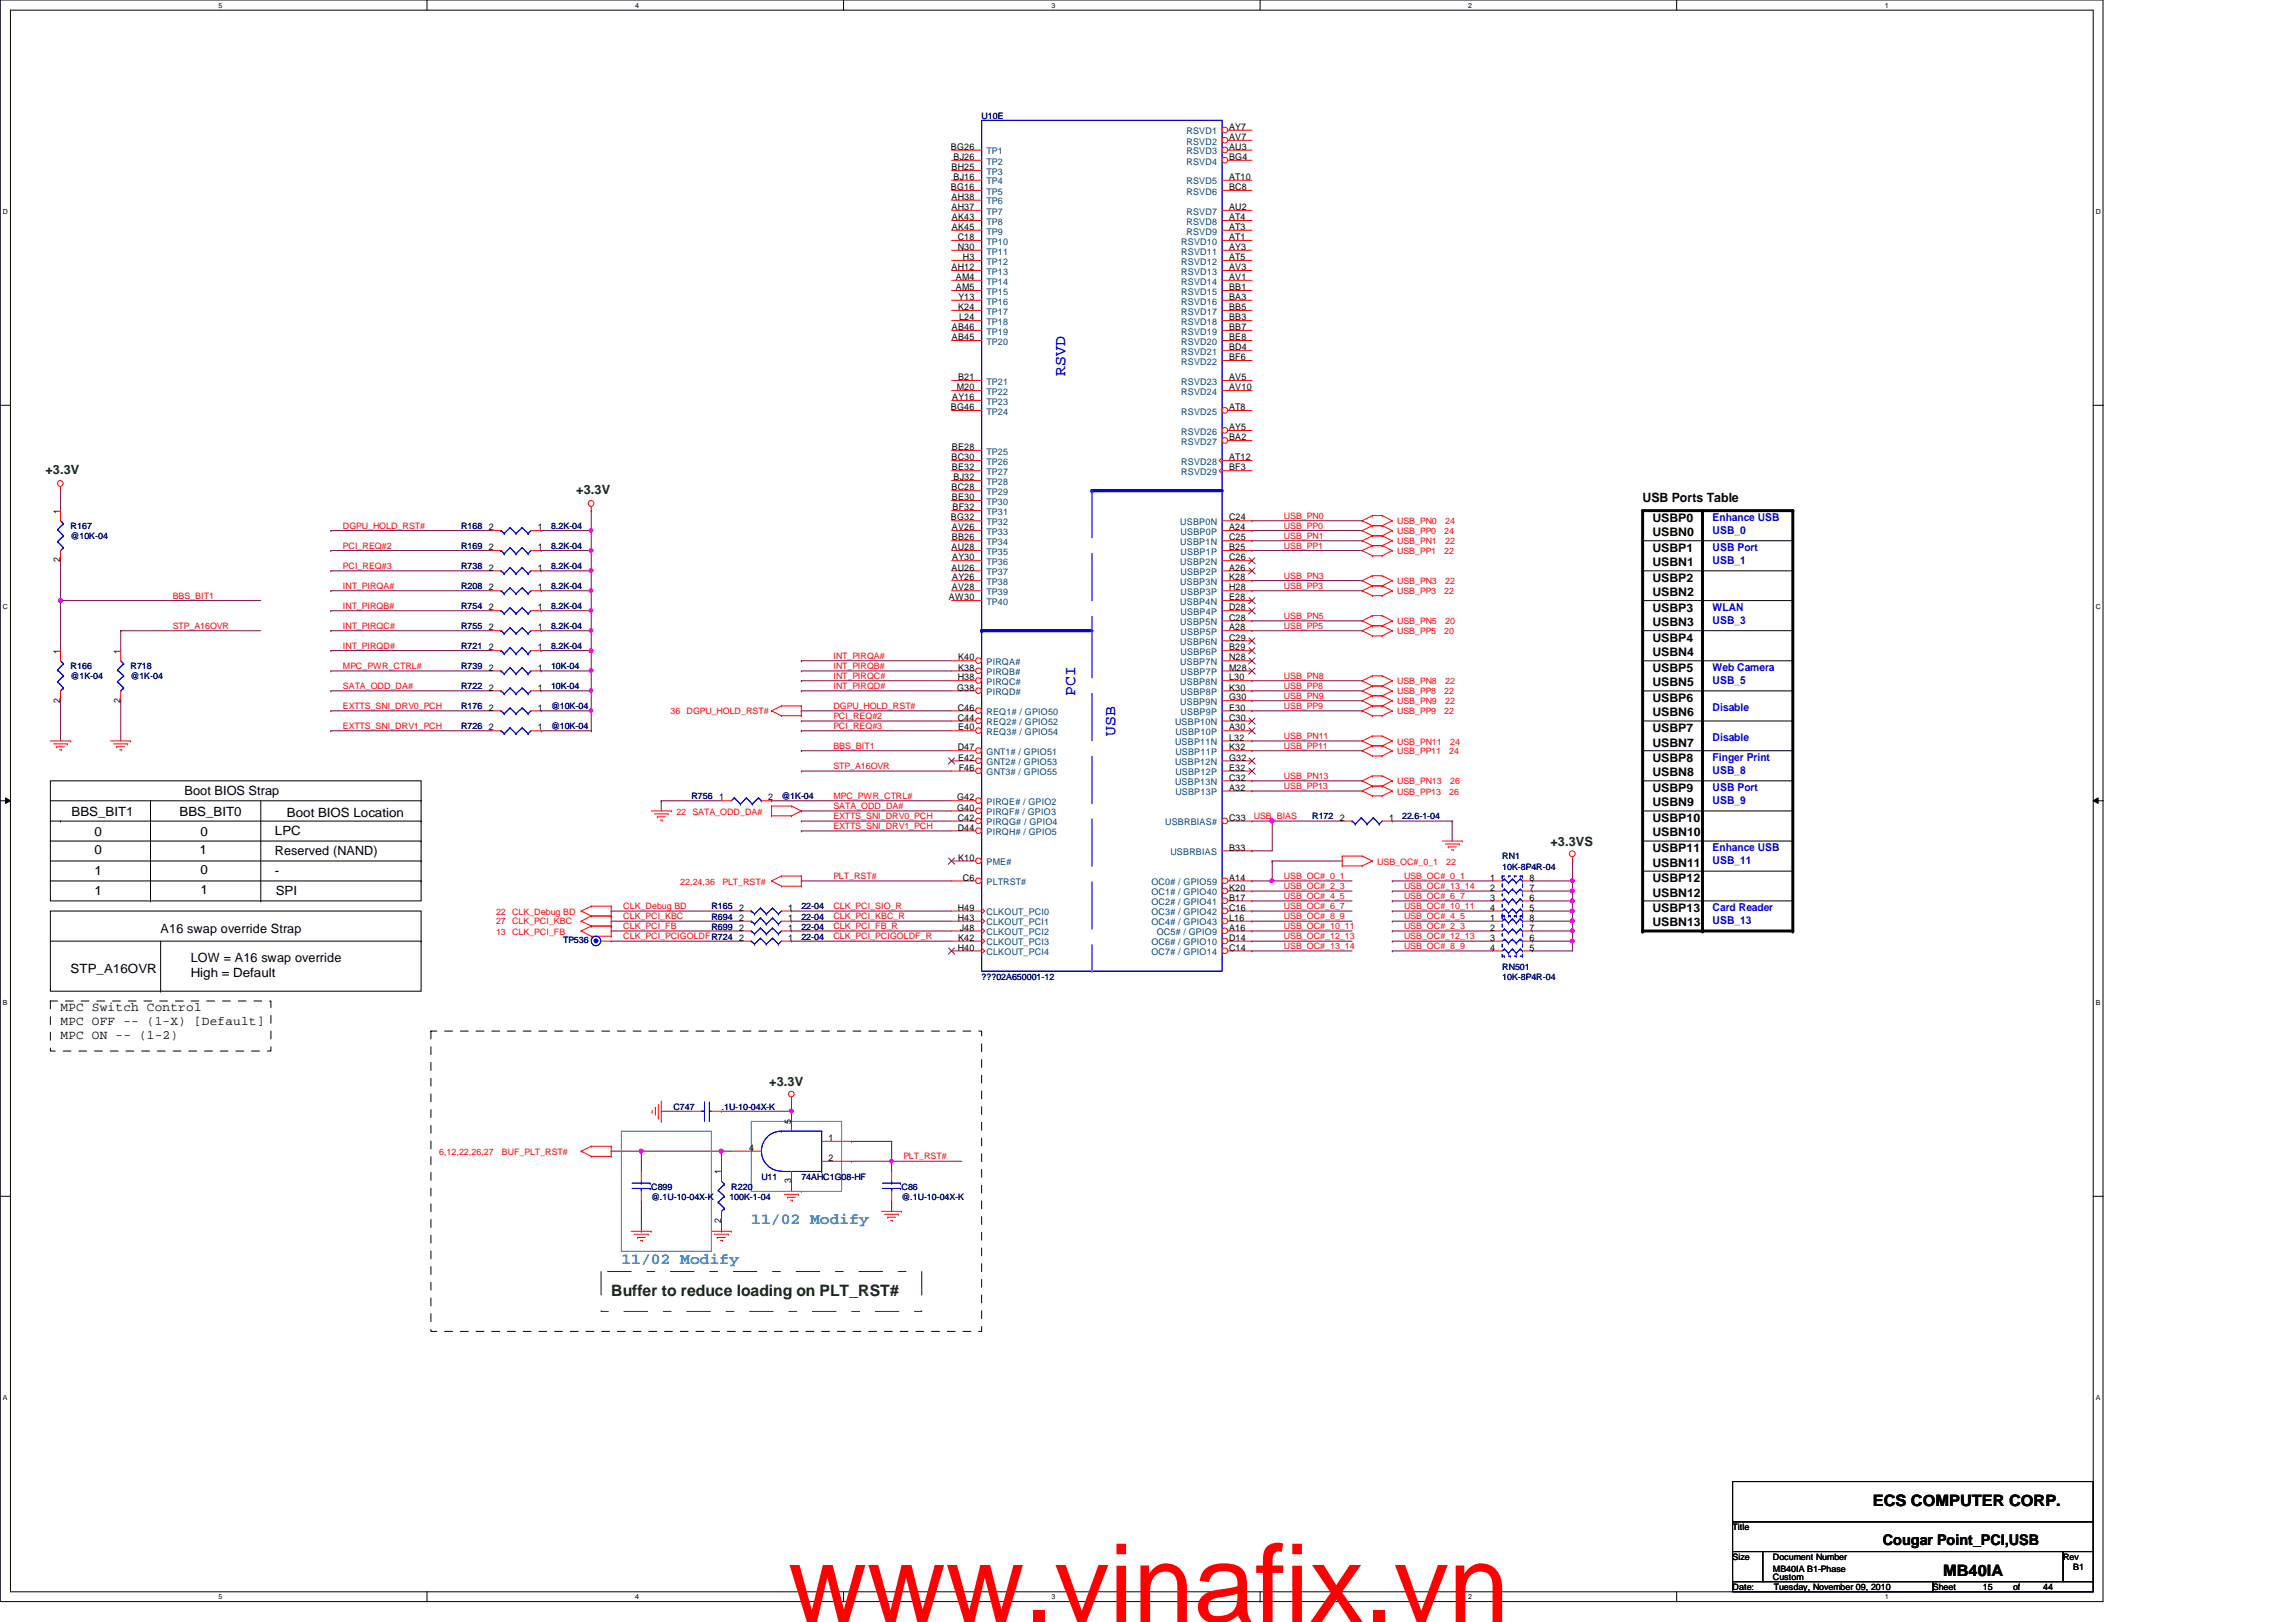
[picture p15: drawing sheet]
<svg xmlns="http://www.w3.org/2000/svg" width="297mm" height="210mm" viewBox="0 0 297 210" stroke-linecap="round" stroke-linejoin="round" font-family="sans-serif">
<defs><g id="words">
<text font-size="14.1" fill="#f00" x="102" y="209.9">www.vinafix.vn</text>
<g font-size="2" fill="#00f">
<text x="137.8" y="48.6" transform="rotate(-90 137.8 48.6)">RSVD</text>
<text x="139.1" y="90" transform="rotate(-90 139.1 90)">PCI</text>
<text x="144.3" y="95.2" transform="rotate(-90 144.3 95.2)">USB</text>
</g>
<g font-size="2" fill="#0080ff">
<text x="97.2" y="158.5">11/02 Modify</text>
<text x="80.4" y="163.6">11/02 Modify</text>
</g>
<text font-size="2" fill="#004000" x="79.1" y="167.7">Buffer to reduce loading on PLT_RST#</text>
<g font-size="2">
<text x="242.3" y="194.9">ECS COMPUTER CORP.</text>
<text x="251.4" y="204">MB40IA</text>
</g>
<text font-size="1.9" x="243.6" y="200">Cougar Point_PCI,USB</text>
<g font-size="1.7" fill="#004000">
<text x="5.9" y="61.4">+3.3V</text>
<text x="74.5" y="64">+3.3V</text>
<text x="200.6" y="109.4">+3.3VS</text>
<text x="99.5" y="140.5">+3.3V</text>
</g>
<g font-size="1.7">
<text x="212.5" y="65">USB Ports Table</text>
<text x="9.3" y="105.5">BBS_BIT1</text>
<text x="23.2" y="105.5">BBS_BIT0</text>
<text x="23.9" y="102.9">Boot BIOS Strap</text>
<text x="37.1" y="105.7">Boot BIOS Location</text>
<text x="12.2" y="108.2">0</text>
<text x="12.2" y="110.6">0</text>
<text x="12.2" y="113.3">1</text>
<text x="25.8" y="110.6">1</text>
<text x="25.9" y="113.2">0</text>
<text x="25.9" y="108.2">0</text>
<text x="35.6" y="108.1">LPC</text>
<text x="35.6" y="110.7">Reserved (NAND)</text>
<text x="35.6" y="113.3">-</text>
<text x="12.2" y="115.9">1</text>
<text x="25.9" y="115.7">1</text>
<text x="35.7" y="115.9">SPI</text>
<text x="9.1" y="125.9">STP_A16OVR</text>
<text x="20.8" y="120.7">A16 swap override Strap</text>
<text x="24.7" y="124.5">LOW = A16 swap override</text>
<text x="7.8" y="130.9">MPC Switch Control</text>
<text x="24.7" y="126.4">High = Default</text>
<text x="7.8" y="132.6">MPC OFF -- (1-X) [Default]</text>
<text x="7.8" y="134.4">MPC ON -- (1-2)</text>
</g>
<g font-size="1.5">
<text x="213.8" y="71.4">USBP1</text>
<text x="213.8" y="67.5">USBP0</text>
<text x="213.8" y="69.4">USBN0</text>
<text x="213.8" y="75.3">USBP2</text>
<text x="213.8" y="77.2">USBN2</text>
<text x="213.8" y="73.3">USBN1</text>
<text x="213.8" y="83.1">USBP4</text>
<text x="213.8" y="79.2">USBP3</text>
<text x="213.8" y="81">USBN3</text>
<text x="213.8" y="84.9">USBN4</text>
<text x="213.8" y="87">USBP5</text>
<text x="213.8" y="88.8">USBN5</text>
<text x="213.8" y="94.7">USBP7</text>
<text x="213.8" y="90.8">USBP6</text>
<text x="213.8" y="92.7">USBN6</text>
<text x="213.8" y="96.6">USBN7</text>
<text x="213.8" y="98.6">USBP8</text>
<text x="213.8" y="100.5">USBN8</text>
<text x="213.8" y="102.5">USBP9</text>
<text x="213.8" y="104.4">USBN9</text>
<text x="213.8" y="106.4">USBP10</text>
<text x="213.8" y="108.2">USBN10</text>
<text x="213.8" y="110.3">USBP11</text>
<text x="213.8" y="112.1">USBN11</text>
<text x="213.8" y="114.2">USBP12</text>
<text x="213.8" y="116">USBN12</text>
<text x="213.8" y="118">USBP13</text>
<text x="213.8" y="119.9">USBN13</text>
</g>
<g font-size="1.4" fill="#00f">
<text x="221.6" y="71.3">USB Port</text>
<text x="221.6" y="67.4">Enhance USB</text>
<text x="221.6" y="69">USB_0</text>
<text x="221.6" y="72.9">USB_1</text>
<text x="221.6" y="79">WLAN</text>
<text x="221.6" y="80.7">USB_3</text>
<text x="221.6" y="86.8">Web Camera</text>
<text x="221.6" y="88.5">USB_5</text>
<text x="221.6" y="95.9">Disable</text>
<text x="221.6" y="92">Disable</text>
<text x="221.6" y="98.5">Finger Print</text>
<text x="221.6" y="100.1">USB_8</text>
<text x="221.6" y="102.4">USB Port</text>
<text x="221.6" y="104">USB_9</text>
<text x="221.6" y="110.2">Enhance USB</text>
<text x="221.6" y="111.8">USB_11</text>
<text x="221.6" y="117.9">Card Reader</text>
<text x="221.6" y="119.5">USB_13</text>
</g>
<g font-size="1.2" fill="#004080">
<text x="153.5" y="17.4">RSVD1</text>
<text x="127.6" y="20">TP1</text>
<text x="127.6" y="21.3">TP2</text>
<text x="127.6" y="22.6">TP3</text>
<text x="127.6" y="23.9">TP4</text>
<text x="153.5" y="18.7">RSVD2</text>
<text x="153.5" y="20">RSVD3</text>
<text x="153.5" y="21.3">RSVD4</text>
<text x="153.5" y="23.9">RSVD5</text>
<text x="127.6" y="26.5">TP6</text>
<text x="127.6" y="27.8">TP7</text>
<text x="127.6" y="29.1">TP8</text>
<text x="127.6" y="25.2">TP5</text>
<text x="153.5" y="25.2">RSVD6</text>
<text x="153.5" y="27.8">RSVD7</text>
<text x="153.5" y="29.1">RSVD8</text>
<text x="127.6" y="30.4">TP9</text>
<text x="127.6" y="35.6">TP13</text>
<text x="127.6" y="34.2">TP12</text>
<text x="127.6" y="32.9">TP11</text>
<text x="127.6" y="31.7">TP10</text>
<text x="152.8" y="31.7">RSVD10</text>
<text x="152.8" y="32.9">RSVD11</text>
<text x="152.8" y="34.2">RSVD12</text>
<text x="152.8" y="35.6">RSVD13</text>
<text x="153.5" y="30.4">RSVD9</text>
<text x="127.6" y="39.4">TP16</text>
<text x="127.6" y="40.7">TP17</text>
<text x="127.6" y="38.1">TP15</text>
<text x="127.6" y="36.8">TP14</text>
<text x="152.8" y="40.7">RSVD17</text>
<text x="152.8" y="36.8">RSVD14</text>
<text x="152.8" y="38.1">RSVD15</text>
<text x="152.8" y="39.4">RSVD16</text>
<text x="127.6" y="42">TP18</text>
<text x="127.6" y="43.3">TP19</text>
<text x="127.6" y="44.6">TP20</text>
<text x="152.8" y="42">RSVD18</text>
<text x="152.8" y="43.3">RSVD19</text>
<text x="152.8" y="44.6">RSVD20</text>
<text x="152.8" y="45.9">RSVD21</text>
<text x="152.8" y="47.2">RSVD22</text>
<text x="127.6" y="49.8">TP21</text>
<text x="127.6" y="51.1">TP22</text>
<text x="127.6" y="52.4">TP23</text>
<text x="127.6" y="53.7">TP24</text>
<text x="152.8" y="49.8">RSVD23</text>
<text x="152.8" y="53.7">RSVD25</text>
<text x="152.8" y="51.1">RSVD24</text>
<text x="127.6" y="58.8">TP25</text>
<text x="152.8" y="56.3">RSVD26</text>
<text x="152.8" y="57.6">RSVD27</text>
<text x="127.6" y="60.2">TP26</text>
<text x="127.6" y="61.5">TP27</text>
<text x="127.6" y="62.7">TP28</text>
<text x="127.6" y="64.1">TP29</text>
<text x="127.6" y="65.3">TP30</text>
<text x="152.8" y="60.2">RSVD28</text>
<text x="152.8" y="61.5">RSVD29</text>
<text x="127.6" y="66.6">TP31</text>
<text x="127.6" y="67.9">TP32</text>
<text x="127.6" y="69.2">TP33</text>
<text x="127.6" y="70.5">TP34</text>
<text x="127.6" y="71.8">TP35</text>
<text x="152.7" y="67.9">USBP0N</text>
<text x="152.7" y="70.5">USBP1N</text>
<text x="152.7" y="69.2">USBP0P</text>
<text x="152.7" y="71.8">USBP1P</text>
<text x="127.6" y="73.1">TP36</text>
<text x="127.6" y="74.4">TP37</text>
<text x="127.6" y="75.7">TP38</text>
<text x="127.6" y="77">TP39</text>
<text x="152.7" y="73.1">USBP2N</text>
<text x="152.7" y="75.7">USBP3N</text>
<text x="152.7" y="74.4">USBP2P</text>
<text x="152.7" y="77">USBP3P</text>
<text x="127.6" y="78.3">TP40</text>
<text x="152.7" y="78.3">USBP4N</text>
<text x="152.7" y="80.9">USBP5N</text>
<text x="152.7" y="83.5">USBP6N</text>
<text x="152.7" y="79.6">USBP4P</text>
<text x="152.7" y="82.2">USBP5P</text>
<text x="127.6" y="86.1">PIRQA#</text>
<text x="127.6" y="87.4">PIRQB#</text>
<text x="127.6" y="88.6">PIRQC#</text>
<text x="127.6" y="90">PIRQD#</text>
<text x="152.7" y="86.1">USBP7N</text>
<text x="152.7" y="88.6">USBP8N</text>
<text x="152.7" y="84.8">USBP6P</text>
<text x="152.7" y="87.4">USBP7P</text>
<text x="152.7" y="90">USBP8P</text>
<text x="127.6" y="92.5">REQ1# / GPIO50</text>
<text x="127.6" y="93.9">REQ2# / GPIO52</text>
<text x="127.6" y="95.1">REQ3# / GPIO54</text>
<text x="152" y="93.9">USBP10N</text>
<text x="152.1" y="95.1">USBP10P</text>
<text x="152.7" y="91.2">USBP9N</text>
<text x="152.7" y="92.5">USBP9P</text>
<text x="127.6" y="97.7">GNT1# / GPIO51</text>
<text x="127.6" y="99">GNT2# / GPIO53</text>
<text x="127.6" y="100.3">GNT3# / GPIO55</text>
<text x="152" y="96.4">USBP11N</text>
<text x="152" y="99">USBP12N</text>
<text x="152" y="101.6">USBP13N</text>
<text x="152.1" y="97.7">USBP11P</text>
<text x="152.1" y="100.3">USBP12P</text>
<text x="127.6" y="104.2">PIRQE# / GPIO2</text>
<text x="127.6" y="105.5">PIRQF# / GPIO3</text>
<text x="127.6" y="106.8">PIRQG# / GPIO4</text>
<text x="150.7" y="106.8">USBRBIAS#</text>
<text x="152.1" y="102.9">USBP13P</text>
<text x="127.6" y="108.1">PIRQH# / GPIO5</text>
<text x="127.6" y="112">PME#</text>
<text x="151.4" y="110.7">USBRBIAS</text>
<text x="127.6" y="118.4">CLKOUT_PCI0</text>
<text x="127.6" y="119.8">CLKOUT_PCI1</text>
<text x="127.6" y="114.6">PLTRST#</text>
<text x="149" y="114.6">OC0# / GPIO59</text>
<text x="149" y="115.9">OC1# / GPIO40</text>
<text x="149" y="117.1">OC2# / GPIO41</text>
<text x="149" y="118.4">OC3# / GPIO42</text>
<text x="149" y="119.8">OC4# / GPIO43</text>
<text x="127.6" y="121">CLKOUT_PCI2</text>
<text x="127.6" y="123.6">CLKOUT_PCI4</text>
<text x="127.6" y="122.3">CLKOUT_PCI3</text>
<text x="149" y="122.3">OC6# / GPIO10</text>
<text x="149" y="123.6">OC7# / GPIO14</text>
<text x="149.6" y="121">OC5# / GPIO9</text>
</g>
<g font-size="1.2">
<text x="159" y="16.8">AY7</text>
<text x="123" y="19.4">BG26</text>
<text x="123.1" y="22">BH25</text>
<text x="123.4" y="20.7">BJ26</text>
<text x="123.4" y="23.3">BJ16</text>
<text x="159" y="18.1">AV7</text>
<text x="159" y="19.4">AU3</text>
<text x="159" y="20.7">BG4</text>
<text x="159" y="23.3">AT10</text>
<text x="123" y="24.6">BG16</text>
<text x="123.1" y="25.9">AH38</text>
<text x="123.1" y="27.2">AH37</text>
<text x="123.1" y="28.5">AK43</text>
<text x="123.1" y="29.8">AK45</text>
<text x="159" y="24.6">BC8</text>
<text x="159" y="27.2">AU2</text>
<text x="159" y="28.5">AT4</text>
<text x="159" y="29.8">AT3</text>
<text x="123.1" y="35">AH12</text>
<text x="123.9" y="32.3">N30</text>
<text x="123.9" y="31.1">C18</text>
<text x="124.6" y="33.7">H3</text>
<text x="159" y="31.1">AT1</text>
<text x="159" y="32.3">AY3</text>
<text x="159" y="33.7">AT5</text>
<text x="159" y="35">AV3</text>
<text x="123.7" y="37.5">AM5</text>
<text x="123.7" y="36.2">AM4</text>
<text x="123.9" y="40.1">K24</text>
<text x="124" y="38.8">Y13</text>
<text x="124.1" y="41.4">L24</text>
<text x="159" y="40.1">BB5</text>
<text x="159" y="41.4">BB3</text>
<text x="159" y="36.2">AV1</text>
<text x="159" y="37.5">BB1</text>
<text x="159" y="38.8">BA3</text>
<text x="123.1" y="42.7">AB46</text>
<text x="123.1" y="44">AB45</text>
<text x="159" y="42.7">BB7</text>
<text x="159" y="44">BE8</text>
<text x="159" y="45.3">BD4</text>
<text x="159" y="46.6">BF6</text>
<text x="123" y="53.1">BG46</text>
<text x="123.2" y="51.8">AY16</text>
<text x="123.8" y="50.5">M20</text>
<text x="123.9" y="49.2">B21</text>
<text x="159" y="49.2">AV5</text>
<text x="159" y="53.1">AT8</text>
<text x="159" y="50.5">AV10</text>
<text x="123.1" y="59.6">BC30</text>
<text x="123.1" y="58.3">BE28</text>
<text x="159" y="55.7">AY5</text>
<text x="159" y="57">BA2</text>
<text x="159" y="59.6">AT12</text>
<text x="123.1" y="63.5">BC28</text>
<text x="123.1" y="60.9">BE32</text>
<text x="123.1" y="64.7">BE30</text>
<text x="123.4" y="62.1">BJ32</text>
<text x="159" y="60.9">BF3</text>
<text x="7.8" y="66.5" transform="rotate(-90 7.8 66.5)">1</text>
<text x="63.2" y="71.2">2</text>
<text x="63.2" y="68.6">2</text>
<text x="69.6" y="71.2">1</text>
<text x="69.6" y="68.6">1</text>
<text x="123" y="67.4">BG32</text>
<text x="123.1" y="71.2">AU28</text>
<text x="123.1" y="68.6">AV26</text>
<text x="123.1" y="69.9">BB26</text>
<text x="123.2" y="66">BF32</text>
<text x="159" y="67.4">C24</text>
<text x="159" y="68.6">A24</text>
<text x="159" y="69.9">C25</text>
<text x="159" y="71.2">B25</text>
<text x="7.8" y="72.8" transform="rotate(-90 7.8 72.8)">2</text>
<text x="63.2" y="76.4">2</text>
<text x="63.2" y="73.8">2</text>
<text x="69.6" y="76.4">1</text>
<text x="69.6" y="73.8">1</text>
<text x="122.8" y="77.7">AW30</text>
<text x="123.1" y="73.8">AU26</text>
<text x="123.1" y="76.4">AV28</text>
<text x="123.2" y="72.5">AY30</text>
<text x="123.2" y="75.1">AY26</text>
<text x="159" y="72.5">C26</text>
<text x="159" y="73.8">A26</text>
<text x="159" y="75.1">K28</text>
<text x="159" y="76.4">H28</text>
<text x="159" y="77.7">E28</text>
<text x="63.2" y="81.6">2</text>
<text x="63.2" y="79">2</text>
<text x="69.6" y="81.6">1</text>
<text x="69.6" y="79">1</text>
<text x="159" y="79">D28</text>
<text x="159" y="80.3">C28</text>
<text x="159" y="81.6">A28</text>
<text x="159" y="82.9">C29</text>
<text x="7.8" y="84.6" transform="rotate(-90 7.8 84.6)">1</text>
<text x="15.6" y="84.6" transform="rotate(-90 15.6 84.6)">1</text>
<text x="63.2" y="89.4">2</text>
<text x="63.2" y="84.2">2</text>
<text x="63.2" y="86.8">2</text>
<text x="69.6" y="89.4">1</text>
<text x="69.6" y="84.2">1</text>
<text x="69.6" y="86.8">1</text>
<text x="123.8" y="89.4">G38</text>
<text x="123.9" y="88.1">H38</text>
<text x="123.9" y="85.5">K40</text>
<text x="123.9" y="86.8">K38</text>
<text x="159" y="84.2">B29</text>
<text x="159" y="85.5">N28</text>
<text x="159" y="86.8">M28</text>
<text x="159" y="88.1">L30</text>
<text x="159" y="89.4">K30</text>
<text x="7.8" y="90.9" transform="rotate(-90 7.8 90.9)">2</text>
<text x="15.6" y="90.9" transform="rotate(-90 15.6 90.9)">2</text>
<text x="63.2" y="91.9">2</text>
<text x="63.2" y="94.5">2</text>
<text x="69.6" y="91.9">1</text>
<text x="69.6" y="94.5">1</text>
<text x="123.9" y="91.9">C46</text>
<text x="123.9" y="93.3">C44</text>
<text x="123.9" y="94.5">E40</text>
<text x="159" y="90.6">G30</text>
<text x="159" y="91.9">E30</text>
<text x="159" y="93.3">C30</text>
<text x="159" y="94.5">A30</text>
<text x="159" y="95.8">L32</text>
<text x="123.9" y="97.1">D47</text>
<text x="123.9" y="98.4">E42</text>
<text x="124" y="99.7">F46</text>
<text x="159" y="97.1">K32</text>
<text x="159" y="98.4">G32</text>
<text x="159" y="99.7">E32</text>
<text x="159" y="101">C32</text>
<text x="93" y="103.6">1</text>
<text x="99.4" y="103.6">2</text>
<text x="123.8" y="103.6">G42</text>
<text x="123.8" y="104.9">G40</text>
<text x="123.9" y="106.2">C42</text>
<text x="123.9" y="107.5">D44</text>
<text x="159" y="102.3">A32</text>
<text x="159" y="106.2">C33</text>
<text x="173.4" y="106.2">2</text>
<text x="179.7" y="106.2">1</text>
<text x="123.9" y="111.4">K10</text>
<text x="124.6" y="114">C6</text>
<text x="159" y="110.1">B33</text>
<text x="159" y="114">A14</text>
<text x="192.8" y="114">1</text>
<text x="197.9" y="114">8</text>
<text x="95.6" y="119.2">2</text>
<text x="95.6" y="117.9">2</text>
<text x="102" y="119.2">1</text>
<text x="102" y="117.9">1</text>
<text x="123.9" y="117.9">H49</text>
<text x="123.9" y="119.2">H43</text>
<text x="159" y="115.3">K20</text>
<text x="159" y="116.5">B17</text>
<text x="159" y="117.9">C16</text>
<text x="159" y="119.2">L16</text>
<text x="192.8" y="116.5">3</text>
<text x="192.8" y="115.3">2</text>
<text x="192.8" y="117.9">4</text>
<text x="192.8" y="119.2">1</text>
<text x="197.9" y="117.9">5</text>
<text x="197.9" y="115.3">7</text>
<text x="197.9" y="116.5">6</text>
<text x="197.9" y="119.2">8</text>
<text x="95.6" y="121.8">2</text>
<text x="95.6" y="120.4">2</text>
<text x="102" y="121.8">1</text>
<text x="102" y="120.4">1</text>
<text x="123.9" y="123">H40</text>
<text x="123.9" y="121.8">K42</text>
<text x="124.2" y="120.4">J48</text>
<text x="159" y="120.4">A16</text>
<text x="159" y="121.8">D14</text>
<text x="159" y="123">C14</text>
<text x="192.8" y="121.8">3</text>
<text x="192.8" y="120.4">2</text>
<text x="192.8" y="123">4</text>
<text x="197.9" y="123">5</text>
<text x="197.9" y="120.4">7</text>
<text x="197.9" y="121.8">6</text>
<text x="96.9" y="148.9">4</text>
<text x="102.4" y="145.5" transform="rotate(-90 102.4 145.5)">5</text>
<text x="107.2" y="147.7">1</text>
<text x="93.3" y="152" transform="rotate(-90 93.3 152)">1</text>
<text x="102.4" y="153.1" transform="rotate(-90 102.4 153.1)">3</text>
<text x="107.2" y="150.2">2</text>
<text x="93.3" y="158.3" transform="rotate(-90 93.3 158.3)">2</text>
</g>
<g font-size="1.1" fill="#000080">
<text x="127" y="15.4">U10E</text>
<text x="9.1" y="68.5">R167</text>
<text x="9.1" y="69.8">@10K-04</text>
<text x="59.6" y="71.1">R169</text>
<text x="59.6" y="68.5">R168</text>
<text x="71.3" y="71.1">8.2K-04</text>
<text x="71.3" y="68.5">8.2K-04</text>
<text x="59.6" y="76.2">R208</text>
<text x="59.6" y="73.7">R738</text>
<text x="71.3" y="76.2">8.2K-04</text>
<text x="71.3" y="73.7">8.2K-04</text>
<text x="59.6" y="81.4">R755</text>
<text x="59.6" y="78.8">R754</text>
<text x="71.3" y="81.4">8.2K-04</text>
<text x="71.3" y="78.8">8.2K-04</text>
<text x="9.1" y="86.6">R166</text>
<text x="9.1" y="87.9">@1K-04</text>
<text x="16.9" y="86.6">R718</text>
<text x="16.9" y="87.9">@1K-04</text>
<text x="59.6" y="89.2">R722</text>
<text x="59.6" y="84">R721</text>
<text x="59.6" y="86.6">R739</text>
<text x="71.3" y="89.2">10K-04</text>
<text x="71.3" y="84">8.2K-04</text>
<text x="71.3" y="86.6">10K-04</text>
<text x="59.6" y="91.8">R176</text>
<text x="59.6" y="94.4">R726</text>
<text x="71.3" y="91.8">@10K-04</text>
<text x="71.3" y="94.4">@10K-04</text>
<text x="89.4" y="103.5">R756</text>
<text x="101.1" y="103.5">@1K-04</text>
<text x="169.8" y="106">R172</text>
<text x="181.4" y="106">22.6-1-04</text>
<text x="194.3" y="111.2">RN1</text>
<text x="194.3" y="112.5">10K-8P4R-04</text>
<text x="92" y="119">R694</text>
<text x="92" y="117.7">R165</text>
<text x="103.7" y="119">22-04</text>
<text x="103.7" y="117.7">22-04</text>
<text x="72.9" y="122.1">TP536</text>
<text x="92" y="120.3">R699</text>
<text x="103.7" y="121.6">22-04</text>
<text x="103.7" y="120.3">22-04</text>
<text x="194.3" y="125.5">RN501</text>
<text x="127" y="126.8">???02A650001-12</text>
<text x="194.3" y="126.8">10K-8P4R-04</text>
<text x="87.1" y="143.6">C747</text>
<text x="93.3" y="143.6">.1U-10-04X-K</text>
<text x="84.2" y="154">C899</text>
<text x="84.2" y="155.3">@.1U-10-04X-K</text>
<text x="94.4" y="155.3">100K-1-04</text>
<text x="94.6" y="154">R220</text>
<text x="98.5" y="152.7">U11</text>
<text x="103.7" y="152.7">74AHC1G08-HF</text>
<text x="116.6" y="154">C86</text>
<text x="116.6" y="155.3">@.1U-10-04X-K</text>
</g>
<g font-size="1.1" fill="#f00">
<text x="44.4" y="68.4">DGPU_HOLD_RST#</text>
<text x="44.4" y="71">PCI_REQ#2</text>
<text x="166.1" y="69.7">USB_PN1</text>
<text x="166.1" y="71">USB_PP1</text>
<text x="166.1" y="67.1">USB_PN0</text>
<text x="166.1" y="68.4">USB_PP0</text>
<text x="180.8" y="70.4">USB_PN1</text>
<text x="180.8" y="71.7">USB_PP1</text>
<text x="180.8" y="69.1">USB_PP0</text>
<text x="180.8" y="67.8">USB_PN0</text>
<text x="186.9" y="71.7">22</text>
<text x="186.9" y="69.1">24</text>
<text x="187" y="70.4">22</text>
<text x="187" y="67.8">24</text>
<text x="22.3" y="77.5">BBS_BIT1</text>
<text x="44.4" y="76.2">INT_PIRQA#</text>
<text x="44.4" y="73.6">PCI_REQ#3</text>
<text x="166.1" y="74.9">USB_PN3</text>
<text x="166.1" y="76.2">USB_PP3</text>
<text x="180.8" y="76.9">USB_PP3</text>
<text x="180.8" y="75.6">USB_PN3</text>
<text x="186.9" y="76.9">22</text>
<text x="187" y="75.6">22</text>
<text x="22.3" y="81.4">STP_A16OVR</text>
<text x="44.4" y="78.8">INT_PIRQB#</text>
<text x="44.4" y="81.4">INT_PIRQC#</text>
<text x="44.4" y="83.9">INT_PIRQD#</text>
<text x="166.1" y="80.1">USB_PN5</text>
<text x="166.1" y="81.4">USB_PP5</text>
<text x="180.8" y="82.1">USB_PP5</text>
<text x="180.8" y="80.8">USB_PN5</text>
<text x="186.9" y="82.1">20</text>
<text x="187" y="80.8">20</text>
<text x="44.4" y="86.6">MPC_PWR_CTRL#</text>
<text x="44.4" y="89.2">SATA_ODD_DA#</text>
<text x="107.8" y="85.3">INT_PIRQA#</text>
<text x="107.8" y="86.6">INT_PIRQB#</text>
<text x="107.8" y="87.8">INT_PIRQC#</text>
<text x="107.8" y="89.2">INT_PIRQD#</text>
<text x="166.1" y="87.8">USB_PN8</text>
<text x="166.1" y="89.2">USB_PP8</text>
<text x="180.8" y="89.9">USB_PP8</text>
<text x="180.8" y="88.6">USB_PN8</text>
<text x="186.9" y="89.9">22</text>
<text x="187" y="88.6">22</text>
<text x="44.4" y="91.7">EXTTS_SNI_DRV0_PCH</text>
<text x="44.4" y="94.3">EXTTS_SNI_DRV1_PCH</text>
<text x="86.7" y="92.5">36 DGPU_HOLD_RST#</text>
<text x="107.8" y="94.3">PCI_REQ#3</text>
<text x="107.8" y="91.7">DGPU_HOLD_RST#</text>
<text x="107.8" y="93">PCI_REQ#2</text>
<text x="166.1" y="90.4">USB_PN9</text>
<text x="166.1" y="91.7">USB_PP9</text>
<text x="166.1" y="95.6">USB_PN11</text>
<text x="180.8" y="92.5">USB_PP9</text>
<text x="180.8" y="91.1">USB_PN9</text>
<text x="186.9" y="92.5">22</text>
<text x="187" y="91.1">22</text>
<text x="107.8" y="96.9">BBS_BIT1</text>
<text x="107.8" y="99.5">STP_A16OVR</text>
<text x="166.1" y="96.9">USB_PP11</text>
<text x="166.1" y="100.8">USB_PN13</text>
<text x="180.8" y="96.4">USB_PN11</text>
<text x="180.8" y="97.6">USB_PP11</text>
<text x="180.8" y="101.5">USB_PN13</text>
<text x="187.5" y="97.6">24</text>
<text x="187.6" y="96.4">24</text>
<text x="187.6" y="101.5">26</text>
<text x="87.5" y="105.4">22 SATA_ODD_DA#</text>
<text x="107.8" y="103.4">MPC_PWR_CTRL#</text>
<text x="107.8" y="106">EXTTS_SNI_DRV0_PCH</text>
<text x="107.8" y="107.3">EXTTS_SNI_DRV1_PCH</text>
<text x="107.8" y="104.7">SATA_ODD_DA#</text>
<text x="162.2" y="106">USB_BIAS</text>
<text x="166.1" y="102.1">USB_PP13</text>
<text x="180.8" y="102.8">USB_PP13</text>
<text x="187.5" y="102.8">26</text>
<text x="107.8" y="113.7">PLT_RST#</text>
<text x="166.1" y="113.7">USB_OC#_0_1</text>
<text x="178.2" y="111.9">USB_OC#_0_1</text>
<text x="181.6" y="113.7">USB_OC#_0_1</text>
<text x="187.1" y="111.9">22</text>
<text x="64.2" y="118.4">22 CLK_Debug BD</text>
<text x="64.2" y="119.6">27 CLK_PCI_KBC</text>
<text x="80.6" y="117.6">CLK_Debug BD</text>
<text x="80.6" y="119">CLK_PCI_KBC</text>
<text x="88" y="114.5">22,24,36</text>
<text x="93.5" y="114.5">PLT_RST#</text>
<text x="107.8" y="117.6">CLK_PCI_SIO_R</text>
<text x="107.8" y="119">CLK_PCI_KBC_R</text>
<text x="166.1" y="116.3">USB_OC#_4_5</text>
<text x="166.1" y="117.6">USB_OC#_6_7</text>
<text x="166.1" y="115.1">USB_OC#_2_3</text>
<text x="166.1" y="119">USB_OC#_8_9</text>
<text x="181.6" y="115.1">USB_OC#_13_14</text>
<text x="181.6" y="116.3">USB_OC#_6_7</text>
<text x="181.6" y="117.6">USB_OC#_10_11</text>
<text x="181.6" y="119">USB_OC#_4_5</text>
<text x="64.2" y="120.9">13 CLK_PCI_FB</text>
<text x="80.6" y="120.2">CLK_PCI_FB</text>
<text x="80.6" y="121.5">CLK_PCI_PCIGOLDFR724</text>
<text x="107.8" y="120.2">CLK_PCI_FB_R</text>
<text x="107.8" y="121.5">CLK_PCI_PCIGOLDF_R</text>
<text x="166.1" y="121.5">USB_OC#_12_13</text>
<text x="166.1" y="122.8">USB_OC#_13_14</text>
<text x="166.1" y="120.2">USB_OC#_10_11</text>
<text x="181.6" y="120.2">USB_OC#_2_3</text>
<text x="181.6" y="121.5">USB_OC#_12_13</text>
<text x="181.6" y="122.8">USB_OC#_8_9</text>
<text x="56.8" y="149.4">6,12,22,26,27</text>
<text x="64.9" y="149.4">BUF_PLT_RST#</text>
<text x="116.9" y="150">PLT_RST#</text>
</g>
<g font-size="1.1">
<text x="224.2" y="198">Title</text>
<text x="224.2" y="201.9">Size</text>
<text x="229.4" y="201.9">Document Number</text>
<text x="229.4" y="203.5">MB40IA B1-Phase</text>
<text x="266.9" y="201.9">Rev</text>
<text x="268.2" y="203.2">B1</text>
<text x="224.2" y="205.8">Date:</text>
<text x="229.4" y="204.5">Custom</text>
<text x="229.5" y="205.8">Tuesday, November 09, 2010</text>
<text x="250.1" y="205.8">Sheet</text>
<text x="256.5" y="205.8">15</text>
<text x="260.4" y="205.8">of</text>
<text x="264.3" y="205.8">44</text>
</g>
<g font-size=".9">
<text x="28.3" y="1">5</text>
<text x="82.2" y="1">4</text>
<text x="136.1" y="1">3</text>
<text x="189.9" y="1">2</text>
<text x="243.8" y="1">1</text>
<text x=".4" y="27.7">D</text>
<text x="271.1" y="27.7">D</text>
<text x=".4" y="78.8">C</text>
<text x="271.1" y="78.8">C</text>
<text x=".4" y="130">B</text>
<text x="271.1" y="130">B</text>
<text x=".4" y="181.2">A</text>
<text x="271.1" y="181.2">A</text>
<text x="28.3" y="207">5</text>
<text x="82.2" y="207">4</text>
<text x="136.1" y="207">3</text>
<text x="189.9" y="207">2</text>
<text x="243.8" y="207">1</text>
</g>
</g></defs>
<path d="M0 0h272.1v207.3h-272.1zM1.4 1.3h269.4v204.7h-269.4z" fill="none" stroke="#000" stroke-width=".13"/>
<g fill="#fff">
<path d="M28.3 .2h.5v1h-.5z"/>
<path d="M28.3 206.2h.5v1h-.5z"/>
</g>
<path d="M55.2 0v1.3M55.2 206v1.3" fill="none" stroke="#000" stroke-width=".13"/>
<g fill="#fff">
<path d="M82.2 .2h.5v1h-.5z"/>
<path d="M82.2 206.2h.5v1h-.5z"/>
</g>
<path d="M109.1 0v1.3M109.1 206v1.3" fill="none" stroke="#000" stroke-width=".13"/>
<g fill="#fff">
<path d="M136.1 .2h.5v1h-.5z"/>
<path d="M136.1 206.2h.5v1h-.5z"/>
</g>
<path d="M163 0v1.3M163 206v1.3" fill="none" stroke="#000" stroke-width=".13"/>
<g fill="#fff">
<path d="M189.9 .2h.6v1h-.6z"/>
<path d="M189.9 206.2h.6v1h-.6z"/>
</g>
<path d="M216.9 0v1.3M216.9 206v1.3" fill="none" stroke="#000" stroke-width=".13"/>
<g fill="#fff">
<path d="M243.8 .2h.5v1h-.5z"/>
<path d="M243.8 206.2h.5v1h-.5z"/>
<path d="M.4 26.9h.6v1h-.6z"/>
<path d="M271.1 26.9h.7v1h-.7z"/>
<path d="M.4 78h.6v1h-.6z"/>
<path d="M271.1 78h.7v1h-.7z"/>
</g>
<path d="M0 52.5h1.4M270.8 52.5h1.3" fill="none" stroke="#000" stroke-width=".13"/>
<g fill="#fff">
<path d="M.4 129.2h.6v1h-.6z"/>
<path d="M271.1 129.2h.6v1h-.6z"/>
</g>
<path d="M0 103.6h1.4M.7 103.3l.7 .3-.7 .4zM270.8 103.6l.6-.3v.7zM270.8 103.6h1.3" fill="none" stroke="#000" stroke-width=".13"/>
<path d="M.7 103.3l.7 .3-.7 .4zM270.8 103.6l.6-.3v.7z" fill="#000"/>
<g fill="#fff">
<path d="M.4 180.4h.5v1h-.5z"/>
<path d="M271.1 180.4h.6v1h-.6z"/>
</g>
<path d="M0 154.8h1.4M270.8 154.8h1.3" fill="none" stroke="#000" stroke-width=".13"/>
<path d="M7.8 77.7h.1M7.8 77.7v6.5M15.6 81.6h.1M15.6 81.6v2.6M103.7 85.5h.1M103.7 86.8h.1M103.7 88.1h.1M103.7 89.4h.1M103.7 85.5h19.4M103.7 86.8h19.4M103.7 88.1h19.4M103.7 89.4h19.4" fill="none" stroke="#800040" stroke-width=".13"/>
<path d="M7.6 77.5h.2l.2 .1v.3l-.2 .1-.2-.1z" fill-rule="evenodd" fill="#f0f"/>
<path d="M7.6 77.5h.2l.2 .1v.3l-.2 .1-.2-.1z" fill="none" stroke="#f0f" stroke-width=".13"/>
<g fill="none" stroke="#800040" stroke-width=".13">
<path d="M7.8 77.7h.1M7.8 77.7h25.9M42.8 79h.1M42.8 79h20.7M70 79h.1M70 79h6.5M7.8 90.7h.1M7.8 90.7v5.2M15.6 81.6h.1M15.6 90.7h.1M15.6 81.6h18.1M15.6 90.7v5.2"/>
<path d="M103.7 94.6h.1M103.7 92h.1M103.7 93.3h.1M103.7 94.6h19.4M103.7 92h19.4M103.7 93.3h19.4M99.8 103.6h.1M99.8 103.6h23.3M103.7 106.3h.1M103.7 107.5h.1M103.7 114h.1M103.7 106.3h19.4"/>
<path d="M103.7 107.5h19.4M103.7 114h19.4"/>
</g>
<path d="M76.3 78.8h.3l.1 .2-.1 .2h-.1h-.2z" fill-rule="evenodd" fill="#f0f"/>
<path d="M76.3 78.8h.3l.1 .2-.1 .2h-.1h-.2z" fill="none" stroke="#f0f" stroke-width=".13"/>
<path d="M42.8 81.6h.1M42.8 81.6h20.7M70 81.6h.1M70 81.6h6.5" fill="none" stroke="#800040" stroke-width=".13"/>
<path d="M76.3 81.4h.3l.1 .2-.1 .2h-.1h-.2z" fill-rule="evenodd" fill="#f0f"/>
<path d="M76.3 81.4h.3l.1 .2-.1 .2h-.1h-.2z" fill="none" stroke="#f0f" stroke-width=".13"/>
<path d="M42.8 84.2h.1M42.8 84.2h20.7M70 84.2h.1M70 84.2h6.5" fill="none" stroke="#800040" stroke-width=".13"/>
<path d="M76.3 84l.2-.1 .2 .2-.1 .3-.1 .1-.2-.1z" fill-rule="evenodd" fill="#f0f"/>
<path d="M76.3 84l.2-.1 .2 .2-.1 .3-.1 .1-.2-.1z" fill="none" stroke="#f0f" stroke-width=".13"/>
<path d="M42.8 86.8h.1M42.8 86.8h20.7M70 86.8h.1M70 86.8h6.5" fill="none" stroke="#800040" stroke-width=".13"/>
<path d="M76.3 86.6l.2-.1 .2 .1-.1 .4h-.1h-.2z" fill-rule="evenodd" fill="#f0f"/>
<path d="M76.3 86.6l.2-.1 .2 .1-.1 .4h-.1h-.2z" fill="none" stroke="#f0f" stroke-width=".13"/>
<path d="M42.8 89.4h.1M42.8 89.4h20.7M70 89.4h.1M70 89.4h6.5" fill="none" stroke="#800040" stroke-width=".13"/>
<path d="M76.3 89.2h.3l.1 .2-.1 .1-.1 .1-.2-.1z" fill-rule="evenodd" fill="#f0f"/>
<path d="M76.3 89.2h.3l.1 .2-.1 .1-.1 .1-.2-.1z" fill="none" stroke="#f0f" stroke-width=".13"/>
<path d="M42.8 92h.1M42.8 92h20.7M70 92h.1M70 92h6.5" fill="none" stroke="#800040" stroke-width=".13"/>
<path d="M76.3 91.8h.3l.1 .1-.1 .2-.1 .1-.2-.1z" fill-rule="evenodd" fill="#f0f"/>
<path d="M76.3 91.8h.3l.1 .1-.1 .2-.1 .1-.2-.1z" fill="none" stroke="#f0f" stroke-width=".13"/>
<path d="M42.8 76.5h.1M42.8 76.5h20.7M70 76.5h.1M70 76.5h6.5M42.8 94.6h.1M42.8 94.6h20.7M70 94.6h.1M70 94.6h6.5" fill="none" stroke="#800040" stroke-width=".13"/>
<path d="M76.3 76.3h.3l.1 .1-.1 .2-.1 .1-.2-.1z" fill-rule="evenodd" fill="#f0f"/>
<path d="M76.3 76.3h.3l.1 .1-.1 .2-.1 .1-.2-.1z" fill="none" stroke="#f0f" stroke-width=".13"/>
<path d="M103.7 97.2h.1M103.7 99.8h.1M103.7 97.2h19.4M103.7 99.8h19.4M162 116.6h.1M162 117.9h.1M162 116.6h12.9M162 117.9h12.9M164.6 114h.1M164.6 114h10.3M162 121.8h.1M162 121.8h12.9" fill="none" stroke="#800040" stroke-width=".13"/>
<circle cx="164.5" cy="114" r=".25" fill="#f0f"/>
<circle cx="164.5" cy="114" r=".25" fill="none" stroke="#f0f" stroke-width=".13"/>
<g fill="none" stroke="#800040" stroke-width=".13">
<path d="M162 115.3h.1M162 114h.1M162 119.2h.1M162 115.3h12.9M162 119.2h12.9M164.6 111.4h.1M164.6 111.4h9M164.6 111.4v2.6h-2.6M162 123.1h.1M162 120.5h.1M162 123.1h12.9M162 120.5h12.9"/>
<path d="M83 149h.1M83 149h10.3M93.3 149h.1M93.3 149v2.6M102.4 152.9h.1M102.4 152.9v1.3"/>
</g>
<path d="M82.8 148.8l.1-.1 .2 .1v.3l-.2 .1-.1-.1z" fill-rule="evenodd" fill="#f0f"/>
<path d="M82.8 148.8l.1-.1 .2 .1v.3l-.2 .1-.1-.1z" fill="none" stroke="#f0f" stroke-width=".13"/>
<path d="M93.3 149h.1M93.3 149h1.3" fill="none" stroke="#800040" stroke-width=".13"/>
<circle cx="93.3" cy="149" r=".26" fill="#f0f"/>
<circle cx="93.3" cy="149" r=".26" fill="none" stroke="#f0f" stroke-width=".13"/>
<path d="M115.4 150.3h.1M115.4 150.3h9" fill="none" stroke="#800040" stroke-width=".13"/>
<path d="M115.2 150.1h.3l.1 .1-.1 .2-.2 .1-.1-.1z" fill-rule="evenodd" fill="#f0f"/>
<path d="M115.2 150.1h.3l.1 .1-.1 .2-.2 .1-.1-.1z" fill="none" stroke="#f0f" stroke-width=".13"/>
<g fill="none" stroke="#800040" stroke-width=".13">
<path d="M76.5 94.6h.1M76.5 92v2.6M162 106.3h.1M162 106.3h11.6M164.6 106.3h.1M79.1 120.5h.1M79.1 120.5h16.8M102.4 120.5h.1M102.4 120.5h20.7M85.6 143.8h.1M85.6 143.8h3.8M93.3 143.8h.1"/>
<path d="M93.3 143.8h9.1"/>
</g>
<circle cx="164.5" cy="106.2" r=".26" fill="#f0f"/>
<circle cx="164.5" cy="106.2" r=".26" fill="none" stroke="#f0f" stroke-width=".13"/>
<g fill="none" stroke="#800040" stroke-width=".13">
<path d="M42.8 68.7h.1M42.8 68.7h20.7M70 68.7h.1M70 68.7h6.5M76.5 79h.1M76.5 79v10.4M76.5 89.4h.1M76.5 84.2h.1M162 110.1h.1M164.6 106.3h.1M164.6 106.3v3.8h-2.6M180.1 106.3h.1"/>
<path d="M180.1 106.3h7.8M187.9 106.3h.1M187.9 106.3v2.5"/>
</g>
<path d="M76.3 68.5h.3l.1 .1-.1 .2-.1 .1-.2-.1z" fill-rule="evenodd" fill="#f0f"/>
<path d="M76.3 68.5h.3l.1 .1-.1 .2-.1 .1-.2-.1z" fill="none" stroke="#f0f" stroke-width=".13"/>
<path d="M42.8 71.2h.1M42.8 71.2h20.7M70 71.2h.1M70 71.2h6.5M76.5 79h.1M76.5 73.9h.1M76.5 73.9v5.1M76.5 89.4h.1M76.5 89.4v2.6" fill="none" stroke="#800040" stroke-width=".13"/>
<path d="M76.3 71.1l.2-.1 .2 .1-.1 .3-.1 .1-.2-.1z" fill-rule="evenodd" fill="#f0f"/>
<path d="M76.3 71.1l.2-.1 .2 .1-.1 .3-.1 .1-.2-.1z" fill="none" stroke="#f0f" stroke-width=".13"/>
<path d="M42.8 73.9h.1M42.8 73.9h20.7M70 73.9h.1M70 73.9h6.5" fill="none" stroke="#800040" stroke-width=".13"/>
<path d="M76.3 73.6h.2l.2 .1-.1 .3-.1 .1-.2-.1z" fill-rule="evenodd" fill="#f0f"/>
<path d="M76.3 73.6h.2l.2 .1-.1 .3-.1 .1-.2-.1z" fill="none" stroke="#f0f" stroke-width=".13"/>
<g fill="none" stroke="#800040" stroke-width=".13">
<path d="M76.5 66.1h.1M76.5 73.9h.1M76.5 68.7h.1M76.5 66.1v7.8M79.1 117.9h.1M79.1 119.2h.1M79.1 117.9h16.8M79.1 119.2h16.8M85.6 103.6h.1M85.6 103.6h7.7M85.6 103.6v1.3M102.4 117.9h.1"/>
<path d="M102.4 119.2h.1M102.4 117.9h20.7M102.4 119.2h20.7M79.1 121.8h.1M79.1 121.8h16.8M102.4 121.8h.1M102.4 121.8h20.7M102.4 143.8h.1M102.4 143.8v1.3"/>
</g>
<path d="M102.2 143.6h.3l.1 .2-.1 .1-.1 .1-.2-.1z" fill-rule="evenodd" fill="#f0f"/>
<path d="M102.2 143.6h.3l.1 .2-.1 .1-.1 .1-.2-.1z" fill="none" stroke="#f0f" stroke-width=".13"/>
<g fill="none" stroke="#800040" stroke-width=".13">
<path d="M7.8 77.7h.1M7.8 63.5h.1M7.8 63.5v2.6M7.8 72.6v5.1M162 70h.1M162 71.2h.1M162 75.1h.1M162 76.5h.1M162 67.4h.1M162 68.7h.1M162 70h14.2M162 71.2h14.2"/>
<path d="M162 75.1h14.2M162 76.5h14.2M162 67.4h14.2M162 68.7h14.2M162 90.7h.1M162 92h.1M162 80.3h.1M162 81.6h.1M162 90.7h14.2M162 92h14.2M162 80.3h14.2M162 81.6h14.2"/>
<path d="M162 102.4h.1M162 102.4h14.2M198.2 114h.1M203.5 116.6h.1M203.5 117.9h.1M203.5 111.4h.1M203.5 119.2h.1M203.5 111.4v2.6h-5.3M203.5 116.6v3.9M198.2 123.1h.1M198.2 123.1h5.3M102.4 142.5h.1"/>
<path d="M102.4 142.5v1.3M110.1 147.7h.1M110.1 150.3h.1M110.1 147.7h5.3M110.1 150.3h5.3M115.4 155.4h.1M115.4 150.3h.1M115.4 147.7h.1M115.4 147.7v3.9M115.4 155.4v1.4"/>
</g>
<circle cx="203.4" cy="114" r=".25" fill="#f0f"/>
<circle cx="203.4" cy="114" r=".25" fill="none" stroke="#f0f" stroke-width=".13"/>
<path d="M198.2 115.3h.1M203.5 114h.1M203.5 114v1.3h-5.3" fill="none" stroke="#800040" stroke-width=".13"/>
<circle cx="203.4" cy="115.3" r=".25" fill="#f0f"/>
<circle cx="203.4" cy="115.3" r=".25" fill="none" stroke="#f0f" stroke-width=".13"/>
<path d="M198.2 116.6h.1M198.2 116.6h5.3M203.5 120.5h.1M203.5 120.5v1.3" fill="none" stroke="#800040" stroke-width=".13"/>
<circle cx="203.4" cy="116.6" r=".26" fill="#f0f"/>
<circle cx="203.4" cy="116.6" r=".26" fill="none" stroke="#f0f" stroke-width=".13"/>
<path d="M198.2 117.9h.1M198.2 117.9h5.3" fill="none" stroke="#800040" stroke-width=".13"/>
<circle cx="203.4" cy="117.9" r=".25" fill="#f0f"/>
<circle cx="203.4" cy="117.9" r=".25" fill="none" stroke="#f0f" stroke-width=".13"/>
<path d="M198.2 119.2h.1M198.2 119.2h5.3" fill="none" stroke="#800040" stroke-width=".13"/>
<circle cx="203.4" cy="119.2" r=".26" fill="#f0f"/>
<circle cx="203.4" cy="119.2" r=".26" fill="none" stroke="#f0f" stroke-width=".13"/>
<path d="M203.5 115.3h.1M203.5 115.3v1.3M198.2 120.5h.1M198.2 120.5h5.3" fill="none" stroke="#800040" stroke-width=".13"/>
<circle cx="203.4" cy="120.4" r=".25" fill="#f0f"/>
<circle cx="203.4" cy="120.4" r=".25" fill="none" stroke="#f0f" stroke-width=".13"/>
<path d="M198.2 121.8h.1M198.2 121.8h5.3M203.5 121.8h.1M203.5 121.8v1.3" fill="none" stroke="#800040" stroke-width=".13"/>
<circle cx="203.4" cy="121.8" r=".25" fill="#f0f"/>
<circle cx="203.4" cy="121.8" r=".25" fill="none" stroke="#f0f" stroke-width=".13"/>
<g fill="none" stroke="#800040" stroke-width=".13">
<path d="M162 95.9h.1M162 97.2h.1M162 88.1h.1M162 89.4h.1M162 95.9h14.2M162 97.2h14.2M162 88.1h14.2M162 89.4h14.2M103.7 104.9h.1M103.7 104.9h19.4M162 101h.1M162 101h14.2"/>
<path d="M180.1 114h.1M180.1 115.3h.1M180.1 116.6h.1M180.1 117.9h.1M180.1 119.2h.1M180.1 114h13M180.1 115.3h13M180.1 116.6h13M180.1 117.9h13M180.1 119.2h13M180.1 120.5h.1M180.1 121.8h.1"/>
<path d="M180.1 123.1h.1M180.1 120.5h13M180.1 121.8h13M180.1 123.1h13M79.1 149h.1M79.1 149h3.9M83 149h.1M83 159.3h.1M83 149v2.6M83 155.4v3.9M93.3 159.3h.1M93.3 158.1v1.2"/>
</g>
<g fill="none" stroke="#f00" stroke-width=".13">
<path d="M7.8 63.5h.1M7.8 63v.5M63.5 76.5h1.3M68.7 76.5h1.3M76.5 66.1h.1M76.5 65.6v.5M176.2 70h.1M176.2 71.2h.1M176.2 76.5h.1M176.2 75.1h.1M176.2 68.7h.1M176.2 67.4h.1"/>
<path d="M176.2 70l1.3 .6M176.2 71.2l1.3 .7M176.2 76.5l1.3 .6M176.2 75.1l1.3 .7M176.2 68.7l1.3 .6M176.2 67.4l1.3 .6M177.5 79.7h.1M177.5 70.6h.1M177.5 69.3h.1M177.5 71.9h.1M177.5 77.1h.1M177.5 75.8h.1"/>
<path d="M177.5 74.5h.1M177.5 68h.1M177.5 66.7h.1M177.5 79.7h1.3M177.5 79.7l-1.3 .6M177.5 70.6h1.3M177.5 69.3h1.3M177.5 69.3l-1.3 .7M177.5 71.9h1.3M177.5 70.6l-1.3 .6M177.5 77.1h1.3M177.5 75.8h1.3"/>
<path d="M177.5 75.8l-1.3 .7M177.5 74.5h1.3M177.5 74.5l-1.3 .6M177.5 68h1.3M177.5 68l-1.3 .7M177.5 66.7h1.3M177.5 66.7l-1.3 .7M178.8 79.7h.1M178.8 70.6h.1M178.8 69.3h.1M178.8 71.9h.1M178.8 77.1h.1"/>
<path d="M178.8 75.8h.1M178.8 74.5h.1M178.8 68h.1M178.8 66.7h.1M178.8 79.7l1.3 .6M178.8 69.3l1.3 .7M178.8 70.6l1.3 .6M178.8 75.8l1.3 .7M178.8 74.5l1.3 .6M178.8 68l1.3 .7M178.8 66.7l1.3 .7M180.1 70h.1"/>
<path d="M180.1 71.2h.1M180.1 76.5h.1M180.1 75.1h.1M180.1 68.7h.1M180.1 67.4h.1M180.1 70l-1.3 .6M180.1 71.2l-1.3 .7M180.1 76.5l-1.3 .6M180.1 75.1l-1.3 .7M180.1 68.7l-1.3 .6M180.1 67.4l-1.3 .6M6.5 95.9h2.6"/>
<path d="M6.9 96.3h1.8M7.3 96.6h.1M7.3 96.6h1M7.7 97h.3M8 97h.1M8.7 96.3h.1M9.1 95.9h.1M14.3 95.9h2.6M14.7 96.3h1.8M15.1 96.6h.1M15.1 96.6h1M15.5 97h.2"/>
<path d="M15.7 97h.1M16.5 96.3h.1M16.9 95.9h.1M63.5 92h1.3M68.7 92h1.3M99.8 92h.1M99.8 92l1.3 .6M101.1 91.4h.1M101.1 92.6h.1M101.1 92.6h2.6M101.1 91.4h2.6M101.1 91.4l-1.3 .6"/>
<path d="M103.7 92.6h.1M103.7 91.4h.1M103.7 91.4v1.2M176.2 81.6h.1M176.2 80.3h.1M176.2 92h.1M176.2 90.7h.1M176.2 95.9h.1M176.2 97.2h.1M176.2 89.4h.1M176.2 88.1h.1M176.2 81.6l1.3 .7"/>
<path d="M176.2 80.3l1.3 .7M176.2 92l1.3 .6M176.2 90.7l1.3 .7M176.2 95.9l1.3 .6M176.2 97.2l1.3 .6M176.2 89.4l1.3 .6M176.2 88.1l1.3 .7M177.5 82.3h.1M177.5 81h.1M177.5 92.6h.1M177.5 91.4h.1M177.5 90h.1"/>
<path d="M177.5 96.5h.1M177.5 95.2h.1M177.5 97.8h.1M177.5 88.8h.1M177.5 87.5h.1M177.5 82.3h1.3M177.5 81h1.3M177.5 81l-1.3 .6M177.5 92.6h1.3M177.5 91.4h1.3M177.5 91.4l-1.3 .6M177.5 90h1.3"/>
<path d="M177.5 90l-1.3 .7M177.5 96.5h1.3M177.5 95.2h1.3M177.5 95.2l-1.3 .7M177.5 97.8h1.3M177.5 96.5l-1.3 .7M177.5 88.8h1.3M177.5 88.8l-1.3 .6M177.5 87.5h1.3M177.5 87.5l-1.3 .6M178.8 82.3h.1M178.8 81h.1"/>
<path d="M178.8 92.6h.1M178.8 91.4h.1M178.8 90h.1M178.8 96.5h.1M178.8 95.2h.1M178.8 97.8h.1M178.8 88.8h.1M178.8 87.5h.1M178.8 81l1.3 .6M178.8 91.4l1.3 .6M178.8 90l1.3 .7M178.8 95.2l1.3 .7"/>
<path d="M178.8 96.5l1.3 .7M178.8 88.8l1.3 .6M178.8 87.5l1.3 .6M180.1 81.6h.1M180.1 80.3h.1M180.1 92h.1M180.1 90.7h.1M180.1 95.9h.1M180.1 97.2h.1M180.1 89.4h.1M180.1 88.1h.1M180.1 81.6l-1.3 .7"/>
<path d="M180.1 80.3l-1.3 .7M180.1 92l-1.3 .6M180.1 90.7l-1.3 .7M180.1 95.9l-1.3 .6M180.1 97.2l-1.3 .6M180.1 89.4l-1.3 .6M180.1 88.1l-1.3 .7M75.2 117.9h.1M75.2 119.2h.1M75.2 117.9l1.3 .6M75.2 119.2l1.3 .6M76.5 119.8h.1"/>
<path d="M76.5 117.3h.1M76.5 118.5h.1M76.5 119.8h2.6M76.5 119.8l-1.3 .7M76.5 117.3h2.6M76.5 117.3l-1.3 .6M76.5 118.5h2.6M76.5 118.5l-1.3 .7M79.1 119.8h.1M79.1 118.5h.1M79.1 117.3h.1M79.1 117.3v3.9"/>
<path d="M84.2 104.9h2.7M84.7 105.3h1.7M85 105.7h.1M85 105.7h1.1M85.4 106.1h.3M85.7 106.1h.1M86.4 105.3h.1M86.9 104.9h.1M95.9 119.2h1.3M99.8 114h.1M99.8 104.3h.1M99.8 105.6h.1"/>
<path d="M99.8 114l1.3 .7M99.8 104.3h2.6M99.8 104.3v1.3M99.8 105.6h2.6M101.1 113.4h.1M101.1 114.7h.1M101.1 113.4h2.6M101.1 113.4l-1.3 .6M101.1 114.7h2.6M101.1 119.2h1.3M102.4 104.3h.1M102.4 105.6h.1"/>
<path d="M102.4 104.3l1.3 .6M103.7 114.7h.1M103.7 113.4h.1M103.7 104.9h.1M103.7 113.4v1.3M103.7 104.9l-1.3 .7M173.6 110.8h.1M173.6 112.1h.1M173.6 112.1h2.6M173.6 110.8h2.6M173.6 110.8v1.3M176.2 112.1h.1"/>
<path d="M176.2 110.8h.1M176.2 102.4h.1M176.2 101h.1M176.2 110.8l1.3 .6M176.2 102.4l1.3 .6M176.2 101l1.3 .7M177.5 111.4h.1M177.5 103h.1M177.5 101.7h.1M177.5 100.4h.1M177.5 111.4l-1.3 .7M177.5 103h1.3"/>
<path d="M177.5 101.7h1.3M177.5 101.7l-1.3 .7M177.5 100.4h1.3M177.5 100.4l-1.3 .6M178.8 103h.1M178.8 101.7h.1M178.8 100.4h.1M178.8 101.7l1.3 .7M178.8 100.4l1.3 .6M180.1 102.4h.1M180.1 101h.1M180.1 102.4l-1.3 .6"/>
<path d="M180.1 101l-1.3 .7M186.6 108.8h2.6M187 109.2h1.8M187.4 109.6h.1M187.4 109.6h1M187.7 110h.3M188 110h.1M188.8 109.2h.1M189.2 108.8h.1M203.5 111.4h.1M203.5 110.9v.5M75.2 120.5h.1"/>
<path d="M75.2 120.5l1.3 .7M76.5 121.2h.1M76.5 121.2h2.6M79.1 121.2h.1M95.9 121.8h1.3M95.9 120.5h1.3M101.1 121.8h1.3M101.1 120.5h1.3M75.2 149h.1M75.2 149l1.3 .6M76.5 148.3h.1M76.5 149.6h.1"/>
<path d="M76.5 148.3h2.6M76.5 148.3l-1.3 .7M76.5 149.6h2.6M79.1 149.6h.1M79.1 148.3h.1M79.1 148.3v1.3M81.7 159.3h2.5M82 159.7h1.9M83.9 159.7h.1M84.2 159.3h.1M84.4 143.9h.1M84.4 143.7v.2"/>
<path d="M84.8 143.3h.1M84.8 143.3v1M85.2 144.7h.1M85.2 142.9v1.8M85.6 145.1h.1M85.6 142.5v2.6M92 159.3h2.6M92.4 159.7h1.8M94.2 159.7h.1M94.6 159.3h.1M101.1 154.2h2.6M101.5 154.6h1.8"/>
<path d="M101.9 154.9h.1M101.9 154.9h1M102.3 155.3h.2M102.4 142.5h.1M102.4 142v.5M102.5 155.3h.1M103.3 154.6h.1M103.7 154.2h.1M114 156.8h2.6M114.4 157.1h1.8M114.8 157.5h.1M114.8 157.5h1.1"/>
<path d="M115.2 157.9h.3M115.5 157.9h.1M116.2 157.1h.1M116.6 156.8h.1M82.5 160.1h.1M82.5 160.1h1M82.8 160.5h.3M83.1 160.5h.1M92.8 160.1h.1M92.8 160.1h1M93.2 160.5h.3M93.5 160.5h.1"/>
<circle cx="7.8" cy="62.6" r=".38"/>
<circle cx="76.5" cy="65.1" r=".38"/>
<circle cx="203.4" cy="110.5" r=".38"/>
<circle cx="102.4" cy="141.6" r=".37"/>
</g>
<g fill="none" stroke="#000" stroke-width=".13">
<path d="M212.5 70h19.4M212.5 73.9h19.4M212.5 77.7h19.4M231.9 70h.1M231.9 73.9h.1M231.9 77.7h.1M212.5 81.6h19.4M212.5 97.2h19.4M212.5 93.3h19.4M212.5 89.4h19.4M212.5 85.5h19.4M231.9 81.6h.1"/>
<path d="M231.9 97.2h.1M231.9 93.3h.1M231.9 89.4h.1M231.9 85.5h.1M6.5 101h48v15.6h-48zM6.5 117.9h48v10.4h-48zM6.5 103.6h48M6.5 106.3h48M6.5 108.8h48M6.5 111.4h48M6.5 114h48M7.8 106.3h.1"/>
<path d="M19.5 116.6h.1M19.5 103.6v13M33.7 116.6h.1M33.7 103.6v13M54.5 103.6h.1M54.5 106.3h.1M54.5 108.8h.1M54.5 111.4h.1M54.5 114h.1M212.5 108.8h19.4M212.5 104.9h19.4M212.5 101h19.4"/>
<path d="M212.5 112.7h19.4M212.5 116.6h19.4M231.9 104.9h.1M231.9 101h.1M231.9 108.8h.1M231.9 112.7h.1M231.9 116.6h.1M6.5 121.8h48M20.8 128.3h.1M20.8 121.8v6.5M54.5 121.8h.1M224.2 191.7h46.6v5.2h-46.6z"/>
<path d="M224.2 196.9h46.6v3.9h-46.6zM224.2 200.8h3.8v3.9h-3.8zM224.2 204.7h25.9v1.3h-25.9zM228 200.8h38.9v3.9h-38.9zM250.1 204.7h20.7v1.3h-20.7zM266.9 200.8h3.9v3.9h-3.9z"/>
</g>
<path d="M77.8 164.5h41.4v5.2h-41.4z" fill="none" stroke="#004000" stroke-width=".13" stroke-dasharray="3 2 1 2"/>
<path d="M212.5 66.1h19.4v54.4h-19.4zM220.3 66.1v54.4" fill="none" stroke="#000" stroke-width=".38"/>
<g fill="#000">
<circle cx="231.9" cy="66.1" r=".19"/>
<circle cx="212.5" cy="120.5" r=".19"/>
<circle cx="220.3" cy="120.5" r=".19"/>
<circle cx="231.9" cy="120.5" r=".19"/>
</g>
<path d="M6.5 129.5h28.5v6.5h-28.5zM55.7 133.4h71.3v38.9h-71.3z" fill="none" stroke="#000" stroke-width=".13" stroke-dasharray="1 1 1 1 1 1 1 1"/>
<path d="M80.4 146.4h11.6v15.5h-11.6zM97.2 145.1h11.7v9.1h-11.7z" fill="none" stroke="#0080ff" stroke-width=".13"/>
<g fill="none" stroke="#00f" stroke-width=".13">
<path d="M64.8 76.5h.1M64.8 76.5l.4 .3M65.2 76.8h.1M66 76.1h.1M66 76.1l.8 .7M66 76.1l-.8 .7M66.8 76.8h.1M67.6 76.1h.1M67.6 76.1l.7 .7M67.6 76.1l-.8 .7M68.3 76.8h.1M68.7 76.5l-.4 .3"/>
<path d="M64.8 92h.1M64.8 92l.4 .4M65.2 92.4h.1M66 91.6h.1M66 91.6l.8 .8M66 91.6l-.8 .8M66.8 92.4h.1M67.6 91.6h.1M67.6 91.6l.7 .8M67.6 91.6l-.8 .8M68.3 92.4h.1M68.7 92l-.4 .4"/>
<path d="M97.2 119.2h.1M97.2 119.2l.4 .4M97.6 119.6h.1M98.4 118.8h.1M98.4 118.8l.7 .8M98.4 118.8l-.8 .8M99.1 119.6h.1M99.9 118.8h.1M99.9 118.8l.8 .8M99.9 118.8l-.8 .8M100.7 119.6h.1M101.1 119.2l-.4 .4"/>
<path d="M97.2 121.8h.1M97.2 120.5h.1M97.2 121.8l.4 .4M97.2 120.5l.4 .4M97.6 122.2h.1M97.6 120.9h.1M98.4 121.4h.1M98.4 120.1h.1M98.4 121.4l.7 .8M98.4 121.4l-.8 .8M98.4 120.1l.7 .8M98.4 120.1l-.8 .8"/>
<path d="M99.1 122.2h.1M99.1 120.9h.1M99.9 121.4h.1M99.9 120.1h.1M99.9 121.4l.8 .8M99.9 121.4l-.8 .8M99.9 120.1l.8 .8M99.9 120.1l-.8 .8M100.7 122.2h.1M100.7 120.9h.1M101.1 121.8l-.4 .4M101.1 120.5l-.4 .4"/>
</g>
<path d="M76.9 121.6h.4v.2v.1l-.2 .1-.2-.1z" fill-rule="evenodd" fill="#00f"/>
<g fill="none" stroke="#00f" stroke-width=".13">
<path d="M76.9 121.6h.4v.2v.1l-.2 .1-.2-.1z"/>
<circle cx="77.1" cy="121.8" r=".62"/>
</g>
<path d="M76.9 121.6h.4v.2v.1l-.2 .1-.2-.1z" fill-rule="evenodd" fill="#00f"/>
<g fill="none" stroke="#00f" stroke-width=".13">
<path d="M127 15.6h31.1v110.1h-31.1zM7.4 68.5h.1M7.4 70.1h.1M7.4 68.5l.8 .8M7.4 70.1l.8 .8M7.8 71.2h.1M7.8 67.4l.4 .4M8.2 67.8h.1M8.2 69.3h.1M8.2 70.9h.1M8.2 67.8l-.8 .7M8.2 69.3l-.8 .8"/>
<path d="M8.2 70.9l-.4 .3M64.8 94.6h.1M64.8 94.6l.4 .4M65.2 95h.1M66 94.2h.1M66 94.2l.8 .8M66 94.2l-.8 .8M66.8 95h.1M67.6 94.2h.1M67.6 94.2l.7 .8M67.6 94.2l-.8 .8M68.3 95h.1"/>
<path d="M68.7 94.6l-.4 .4M174.9 106.3h.1M174.9 106.3l.4 .3M175.3 106.6h.1M176.1 105.8h.1M176.1 105.8l.8 .8M176.1 105.8l-.8 .8M176.9 106.6h.1M177.7 105.8h.1M177.7 105.8l.7 .8M177.7 105.8l-.8 .8M178.4 106.6h.1"/>
<path d="M178.8 106.3l-.4 .3M194.3 118.5h.1M194.3 113.4h.1M194.3 113.6h.1M194.3 114.7h.1M194.3 115.7h.1M194.3 117.3h.1M194.3 113.4v.2M194.3 114.4v.3M194.3 115.7v.3M194.3 117v.3M194.3 118.3v.2"/>
<path d="M194.3 118.5h.3M194.3 113.4h.3M194.6 118.5h.1M194.6 113.7h.1M194.6 115.1h.1M194.6 116.3h.1M194.6 117.6h.1M194.6 113.7l-.3 .3M194.6 113.7l.6 .6M194.6 115.1l-.3 .2M194.6 115.1l.6 .5M194.6 116.3l-.3 .3"/>
<path d="M194.6 116.3l.6 .6M194.6 117.6l-.3 .3M194.6 117.6l.6 .6M195.2 113.4h.1M195.2 114.3h.1M195.2 115.6h.1M195.2 116.9h.1M195.2 118.2h.1M195.2 118.5h.2M195.2 113.4h.2M195.4 118.5h.1M195.7 113.7h.1"/>
<path d="M195.7 115.1h.1M195.7 116.3h.1M195.7 117.6h.1M195.7 113.7l-.5 .6M195.7 113.7l.5 .6M195.7 115.1l-.5 .5M195.7 115.1l.5 .5M195.7 116.3l-.5 .6M195.7 116.3l.5 .6M195.7 117.6l-.5 .6M195.7 117.6l.5 .6M195.9 113.4h.1"/>
<path d="M195.9 118.5h.3M195.9 113.4h.3M196.2 118.5h.1M196.2 114.3h.1M196.2 115.6h.1M196.2 116.9h.1M196.2 118.2h.1M196.7 113.4h.1M196.7 113.7h.1M196.7 115.1h.1M196.7 116.3h.1M196.7 117.6h.1"/>
<path d="M196.7 118.5h.3M196.7 113.4h.3M196.7 113.7l-.5 .6M196.7 113.7l.3 .3M196.7 115.1l-.5 .5M196.7 115.1l.3 .2M196.7 116.3l-.5 .6M196.7 116.3l.3 .3M196.7 117.6l-.5 .6M196.7 117.6l.3 .3M197 118.5h.1M197 118.3h.1"/>
<path d="M197 117.3h.1M197 115.7h.1M197 114.7h.1M197 113.4h.1M197 114h.1M197 115.3h.1M197 116.6h.1M197 117.9h.1M197 113.4v.2M197 114.4v.3M197 115.7v.3M197 117v.3"/>
<path d="M197 118.3v.2M76.9 121.6h.4v.2v.1l-.2 .1-.2-.1zM81.8 153.8h2.3M81.8 153.1h2.3M83 153.1h.1M83 153.8h.1M83 152.9v.2M83 153.8v.4M84.1 153.8h.1M84.1 153.1h.1M90.7 143.8h.4M91.1 145h.1"/>
<path d="M91.1 143.8h.1M91.1 142.6v2.4M91.8 143.8h.1M91.8 145h.1M91.8 143.8h.2M91.8 142.6v2.4M114.2 153.8h2.3M114.2 153.1h2.3M115.4 153.1h.1M115.4 153.8h.1M115.4 152.9v.2M115.4 153.8v.4"/>
<path d="M116.5 153.8h.1M116.5 153.1h.1"/>
<circle cx="77.1" cy="121.8" r=".62"/>
</g>
<g fill="none" stroke="#f00" stroke-width=".13">
<path d="M7.8 66.1v1.3M7.8 71.2v1.4M63.5 94.6h1.3M68.7 94.6h1.3M173.6 106.3h1.3M178.8 106.3h1.3M193.1 114h1.2M193.1 116.6h1.2M193.1 117.9h1.2M193.1 115.3h1.2M197 114h1.2M197 116.6h1.2"/>
<path d="M197 117.9h1.2M197 115.3h1.2M77.8 121.8h1.3M83 151.6v1.3M83 154.2v1.2M89.4 143.8h1.3M92 143.8h1.3M115.4 151.6v1.3M115.4 154.2v1.2"/>
</g>
<path d="M141.3 81.6v44.1M141.3 125.7h.1" fill="none" stroke="#fff" stroke-width=".13" stroke-dasharray="6.1 2"/>
<path d="M141.3 81.6v44.1M141.3 125.7h.1" fill="none" stroke="#00f" stroke-width=".13" stroke-dasharray="6.1 2"/>
<path d="M141.3 63.5h16.8" fill="none" stroke="#00f" stroke-width=".38"/>
<circle cx="141.3" cy="63.5" r=".19" fill="#00f"/>
<path d="M127 81.6h14.3" fill="none" stroke="#00f" stroke-width=".38"/>
<circle cx="127" cy="81.6" r=".19" fill="#00f"/>
<path d="M141.3 63.5v19.4M141.3 82.9h.1M141.3 81.6v44.1M141.3 125.7h.1" fill="none" stroke="#fff" stroke-width=".13" stroke-dasharray="6.1 2"/>
<path d="M141.3 63.5v19.4M141.3 82.9h.1M141.3 81.6v44.1M141.3 125.7h.1" fill="none" stroke="#00f" stroke-width=".13" stroke-dasharray="6.1 2"/>
<path d="M127 15.6h31.1v110.1h-31.1z" fill="none" stroke="#00f" stroke-width=".13"/>
<path d="M141.3 63.5h16.8" fill="none" stroke="#00f" stroke-width=".38"/>
<circle cx="141.3" cy="63.5" r=".19" fill="#00f"/>
<path d="M127 81.6h14.3" fill="none" stroke="#00f" stroke-width=".38"/>
<circle cx="127" cy="81.6" r=".19" fill="#00f"/>
<path d="M141.3 63.5v19.4M141.3 82.9h.1" fill="none" stroke="#fff" stroke-width=".13" stroke-dasharray="6.1 2"/>
<path d="M141.3 63.5v19.4M141.3 82.9h.1" fill="none" stroke="#00f" stroke-width=".13" stroke-dasharray="6.1 2"/>
<path d="M158.1 49.2h3.9" fill="none" stroke="#f00" stroke-width=".13"/>
<circle cx="158.5" cy="16.8" r=".37" fill="#fff"/>
<g fill="none" stroke="#f00" stroke-width=".13">
<path d="M158.9 16.8h3.1"/>
<circle cx="158.5" cy="16.8" r=".37"/>
</g>
<circle cx="158.5" cy="18.1" r=".37" fill="#fff"/>
<g fill="none" stroke="#f00" stroke-width=".13">
<path d="M158.9 18.2h3.1"/>
<circle cx="158.5" cy="18.1" r=".37"/>
</g>
<circle cx="158.5" cy="19.4" r=".37" fill="#fff"/>
<g fill="none" stroke="#f00" stroke-width=".13">
<path d="M158.9 19.4h3.1"/>
<circle cx="158.5" cy="19.4" r=".37"/>
</g>
<circle cx="158.5" cy="20.7" r=".37" fill="#fff"/>
<g fill="none" stroke="#f00" stroke-width=".13">
<path d="M158.1 23.3h3.9M158.1 24.6h3.9M158.1 27.2h3.9M158.1 28.5h3.9M158.1 29.8h3.9M158.1 31.1h3.9M158.1 32.4h3.9M158.1 33.7h3.9M158.1 35h3.9M158.1 36.3h3.9M158.1 37.6h3.9M158.1 38.9h3.9"/>
<path d="M158.9 20.7h3.1M158.1 40.2h3.9M158.1 41.5h3.9M158.1 42.8h3.9M158.1 44.1h3.9M158.1 45.3h3.9M158.1 46.7h3.9"/>
<circle cx="158.5" cy="20.7" r=".37"/>
</g>
<circle cx="158.5" cy="53.1" r=".37" fill="#fff"/>
<g fill="none" stroke="#f00" stroke-width=".13">
<path d="M158.1 50.5h3.9M158.9 53.1h3.1"/>
<circle cx="158.5" cy="53.1" r=".37"/>
</g>
<circle cx="158.5" cy="55.7" r=".37" fill="#fff"/>
<g fill="none" stroke="#f00" stroke-width=".13">
<path d="M158.9 55.7h3.1"/>
<circle cx="158.5" cy="55.7" r=".37"/>
</g>
<circle cx="158.5" cy="57" r=".37" fill="#fff"/>
<g fill="none" stroke="#f00" stroke-width=".13">
<path d="M158.1 59.2l-.4 .4 .4 .4M158.1 59.6h3.9M158.9 57h3.1M158.1 60.5l-.4 .4 .4 .4M158.1 60.9h3.9"/>
<circle cx="158.5" cy="57" r=".37"/>
</g>
<circle cx="126.6" cy="85.5" r=".37" fill="#fff"/>
<g fill="none" stroke="#f00" stroke-width=".13">
<path d="M123.1 85.5h3.1"/>
<circle cx="126.6" cy="85.5" r=".37"/>
</g>
<circle cx="126.6" cy="86.8" r=".37" fill="#fff"/>
<g fill="none" stroke="#f00" stroke-width=".13">
<path d="M123.1 86.8h3.1"/>
<circle cx="126.6" cy="86.8" r=".37"/>
</g>
<circle cx="126.6" cy="88.1" r=".37" fill="#fff"/>
<g fill="none" stroke="#f00" stroke-width=".13">
<path d="M123.1 88.1h3.1"/>
<circle cx="126.6" cy="88.1" r=".37"/>
</g>
<circle cx="126.6" cy="89.4" r=".37" fill="#fff"/>
<g fill="none" stroke="#f00" stroke-width=".13">
<path d="M123.1 89.4h3.1"/>
<circle cx="126.6" cy="89.4" r=".37"/>
</g>
<circle cx="126.6" cy="92" r=".37" fill="#fff"/>
<g fill="none" stroke="#f00" stroke-width=".13">
<path d="M123.1 92h3.1"/>
<circle cx="126.6" cy="92" r=".37"/>
</g>
<circle cx="126.6" cy="93.3" r=".37" fill="#fff"/>
<g fill="none" stroke="#f00" stroke-width=".13">
<path d="M123.1 93.3h3.1"/>
<circle cx="126.6" cy="93.3" r=".37"/>
</g>
<circle cx="126.6" cy="94.5" r=".37" fill="#fff"/>
<g fill="none" stroke="#f00" stroke-width=".13">
<path d="M123.1 94.6h3.1"/>
<circle cx="126.6" cy="94.5" r=".37"/>
</g>
<circle cx="126.6" cy="97.1" r=".37" fill="#fff"/>
<g fill="none" stroke="#f00" stroke-width=".13">
<path d="M123.1 97.2h3.1"/>
<circle cx="126.6" cy="97.1" r=".37"/>
</g>
<circle cx="126.6" cy="98.4" r=".37" fill="#fff"/>
<g fill="none" stroke="#f00" stroke-width=".13">
<path d="M123.1 98.5h3.1"/>
<circle cx="126.6" cy="98.4" r=".37"/>
</g>
<path d="M122.7 98.1l.8 .8M123.5 98.1l-.8 .8" fill="none" stroke="#804000" stroke-width=".13"/>
<circle cx="126.6" cy="99.8" r=".37" fill="#fff"/>
<g fill="none" stroke="#f00" stroke-width=".13">
<path d="M123.1 99.8h3.1"/>
<circle cx="126.6" cy="99.8" r=".37"/>
</g>
<circle cx="126.6" cy="103.6" r=".37" fill="#fff"/>
<g fill="none" stroke="#f00" stroke-width=".13">
<path d="M123.1 103.6h3.1"/>
<circle cx="126.6" cy="103.6" r=".37"/>
</g>
<circle cx="126.6" cy="104.9" r=".37" fill="#fff"/>
<g fill="none" stroke="#f00" stroke-width=".13">
<path d="M123.1 104.9h3.1"/>
<circle cx="126.6" cy="104.9" r=".37"/>
</g>
<circle cx="126.6" cy="106.2" r=".37" fill="#fff"/>
<g fill="none" stroke="#f00" stroke-width=".13">
<path d="M123.1 106.3h3.1"/>
<circle cx="126.6" cy="106.2" r=".37"/>
</g>
<circle cx="126.6" cy="107.5" r=".37" fill="#fff"/>
<g fill="none" stroke="#f00" stroke-width=".13">
<path d="M158.1 67.4h3.9M158.1 68.7h3.9M158.1 70h3.9M158.1 71.2h3.9M158.1 72.6h3.9M158.1 73.9h3.9M158.1 75.1h3.9M158.1 76.5h3.9M158.1 77.7h3.9M158.1 79h3.9M158.1 80.3h3.9M158.1 81.6h3.9"/>
<path d="M158.1 82.9h3.9M158.1 84.2h3.9M158.1 85.5h3.9M158.1 86.8h3.9M158.1 88.1h3.9M158.1 89.4h3.9M158.1 90.7h3.9M158.1 92h3.9M158.1 93.3h3.9M158.1 94.6h3.9M158.1 95.9h3.9M158.1 97.2h3.9"/>
<path d="M158.1 98.5h3.9M158.1 99.8h3.9M123.1 107.5h3.1M158.1 101h3.9M158.1 102.4h3.9"/>
<circle cx="126.6" cy="107.5" r=".37"/>
</g>
<g fill="none" stroke="#804000" stroke-width=".13">
<path d="M161.6 72.2l.8 .8M161.6 73.5l.8 .8M161.6 77.3l.8 .8M161.6 78.7l.8 .8M162.3 72.2l-.8 .8M162.3 73.5l-.8 .8M162.3 77.3l-.8 .8M162.3 78.7l-.8 .8M161.6 82.5l.8 .9M161.6 83.8l.8 .8M161.6 85.1l.8 .8M161.6 86.4l.8 .8"/>
<path d="M161.6 92.9l.8 .8M161.6 94.2l.8 .8M161.6 98.1l.8 .8M161.6 99.4l.8 .8M162.3 82.5l-.8 .9M162.3 83.8l-.8 .8M162.3 85.1l-.8 .8M162.3 86.4l-.8 .8M162.3 92.9l-.8 .8M162.3 94.2l-.8 .8M162.3 98.1l-.8 .8M162.3 99.4l-.8 .8"/>
</g>
<circle cx="126.6" cy="111.4" r=".37" fill="#fff"/>
<g fill="none" stroke="#f00" stroke-width=".13">
<path d="M123.1 111.4h3.1M123.1 117.9h3.9M123.1 119.2h3.9M127 117.5l.4 .4-.4 .4M127 118.8l.4 .4-.4 .4M123.1 120.5h3.9M127 120.1l.4 .4-.4 .4"/>
<circle cx="126.6" cy="111.4" r=".37"/>
</g>
<path d="M122.7 111l.8 .8M123.5 111l-.8 .8" fill="none" stroke="#804000" stroke-width=".13"/>
<circle cx="158.5" cy="106.2" r=".37" fill="#fff"/>
<g fill="none" stroke="#f00" stroke-width=".13">
<path d="M158.1 110.1h3.9M158.9 106.3h3.1"/>
<circle cx="158.5" cy="106.2" r=".37"/>
</g>
<circle cx="158.5" cy="114" r=".37" fill="#fff"/>
<g fill="none" stroke="#f00" stroke-width=".13">
<path d="M158.9 114h3.1"/>
<circle cx="158.5" cy="114" r=".37"/>
</g>
<circle cx="158.5" cy="115.3" r=".37" fill="#fff"/>
<g fill="none" stroke="#f00" stroke-width=".13">
<path d="M158.9 115.3h3.1"/>
<circle cx="158.5" cy="115.3" r=".37"/>
</g>
<circle cx="158.5" cy="116.6" r=".37" fill="#fff"/>
<g fill="none" stroke="#f00" stroke-width=".13">
<path d="M158.9 116.6h3.1"/>
<circle cx="158.5" cy="116.6" r=".37"/>
</g>
<circle cx="158.5" cy="117.9" r=".37" fill="#fff"/>
<g fill="none" stroke="#f00" stroke-width=".13">
<path d="M158.9 117.9h3.1"/>
<circle cx="158.5" cy="117.9" r=".37"/>
</g>
<circle cx="158.5" cy="119.2" r=".37" fill="#fff"/>
<g fill="none" stroke="#f00" stroke-width=".13">
<path d="M158.9 119.2h3.1"/>
<circle cx="158.5" cy="119.2" r=".37"/>
</g>
<circle cx="158.5" cy="120.5" r=".37" fill="#fff"/>
<g fill="none" stroke="#f00" stroke-width=".13">
<path d="M158.9 120.5h3.1"/>
<circle cx="158.5" cy="120.5" r=".37"/>
</g>
<circle cx="158.5" cy="121.8" r=".37" fill="#fff"/>
<g fill="none" stroke="#f00" stroke-width=".13">
<path d="M158.9 121.8h3.1"/>
<circle cx="158.5" cy="121.8" r=".37"/>
</g>
<circle cx="158.5" cy="123" r=".37" fill="#fff"/>
<g fill="none" stroke="#f00" stroke-width=".13">
<path d="M123.1 123.1h3.9M123.1 121.8h3.9M127 122.7l.4 .4-.4 .3M127 121.4l.4 .4-.4 .4M158.9 123.1h3.1"/>
<circle cx="158.5" cy="123" r=".37"/>
</g>
<path d="M122.7 122.7l.8 .8M123.5 122.7l-.8 .8" fill="none" stroke="#804000" stroke-width=".13"/>
<circle cx="126.6" cy="114" r=".37" fill="#fff"/>
<g fill="none" stroke="#f00" stroke-width=".13">
<path d="M123.1 19.4h3.9M123.1 20.7h3.9M123.1 22.1h3.9M123.1 25.9h3.9M123.1 27.2h3.9M123.1 28.5h3.9M123.1 29.8h3.9M123.1 38.9h3.9M123.1 23.3h3.9M123.1 24.6h3.9M123.1 37.6h3.9M123.1 36.3h3.9"/>
<path d="M123.1 35h3.9M123.1 33.7h3.9M123.1 32.4h3.9M123.1 31.1h3.9M123.1 40.2h3.9M123.1 41.5h3.9M123.1 42.8h3.9M123.1 44.1h3.9M123.1 49.2h3.9M123.1 50.5h3.9M123.1 51.8h3.9M123.1 58.3h3.9"/>
<path d="M123.1 59.6h3.9M123.1 53.1h3.9M63.5 68.7h1.3M63.5 71.2h1.3M63.5 73.9h1.3M63.5 79h1.3M68.7 68.7h1.3M68.7 71.2h1.3M68.7 73.9h1.3M68.7 79h1.3M123.1 60.9h3.9M123.1 62.2h3.9"/>
<path d="M123.1 63.5h3.9M123.1 64.8h3.9M123.1 66.1h3.9M123.1 67.4h3.9M123.1 68.7h3.9M123.1 70h3.9M123.1 71.2h3.9M123.1 72.6h3.9M123.1 73.9h3.9M123.1 75.1h3.9M123.1 76.5h3.9M123.1 77.7h3.9"/>
<path d="M7.8 84.2v1.3M7.8 89.4v1.3M15.6 84.2v1.3M15.6 89.4v1.3M63.5 81.6h1.3M63.5 89.4h1.3M63.5 84.2h1.3M63.5 86.8h1.3M68.7 81.6h1.3M68.7 89.4h1.3M68.7 84.2h1.3M68.7 86.8h1.3"/>
<path d="M93.3 103.6h1.3M95.9 117.9h1.3M98.5 103.6h1.3M101.1 117.9h1.3M123.1 114h3.1M193.1 119.2h1.2M197 119.2h1.2M193.1 121.8h1.2M193.1 123.1h1.2M193.1 120.5h1.2M197 121.8h1.2M197 123.1h1.2"/>
<path d="M197 120.5h1.2M93.3 151.6v1.3M93.3 156.8v1.3M94.6 149h3.9M102.4 145.1v1.3M102.4 151.6v1.3M106.3 150.3h3.8M106.3 147.7h3.8"/>
<circle cx="126.6" cy="114" r=".37"/>
</g>
<g fill="none" stroke="#00f" stroke-width=".13">
<path d="M64.8 73.9h.1M64.8 71.2h.1M64.8 79h.1M64.8 68.7h.1M64.8 73.9l.4 .4M64.8 71.2l.4 .5M64.8 79l.4 .4M64.8 68.7l.4 .3M65.2 74.3h.1M65.2 71.7h.1M65.2 79.4h.1M65.2 69h.1"/>
<path d="M66 73.4h.1M66 70.9h.1M66 78.7h.1M66 68.3h.1M66 73.4l.8 .9M66 73.4l-.8 .9M66 70.9l.8 .8M66 70.9l-.8 .8M66 78.7l.8 .7M66 78.7l-.8 .7M66 68.3l.8 .7M66 68.3l-.8 .7"/>
<path d="M66.8 74.3h.1M66.8 71.7h.1M66.8 79.4h.1M66.8 69h.1M67.6 73.4h.1M67.6 70.9h.1M67.6 78.7h.1M67.6 68.3h.1M67.6 73.4l.7 .9M67.6 73.4l-.8 .9M67.6 70.9l.7 .8M67.6 70.9l-.8 .8"/>
<path d="M67.6 78.7l.7 .7M67.6 78.7l-.8 .7M67.6 68.3l.7 .7M67.6 68.3l-.8 .7M68.3 74.3h.1M68.3 71.7h.1M68.3 79.4h.1M68.3 69h.1M68.7 73.9l-.4 .4M68.7 71.2l-.4 .5M68.7 79l-.4 .4M68.7 68.7l-.4 .3"/>
<path d="M7.4 86.7h.1M7.4 88.2h.1M7.4 86.7l.8 .8M7.4 88.2l.8 .8M7.8 89.4h.1M7.8 85.5l.4 .4M8.2 85.9h.1M8.2 87.5h.1M8.2 89h.1M8.2 85.9l-.8 .8M8.2 87.5l-.8 .7M8.2 89l-.4 .4"/>
<path d="M15.2 86.7h.1M15.2 88.2h.1M15.2 86.7l.8 .8M15.2 88.2l.8 .8M15.6 89.4h.1M15.6 85.5l.4 .4M16 85.9h.1M16 87.5h.1M16 89h.1M16 85.9l-.8 .8M16 87.5l-.8 .7M16 89l-.4 .4"/>
<path d="M64.8 81.6h.1M64.8 89.4h.1M64.8 84.2h.1M64.8 86.8h.1M64.8 81.6l.4 .4M64.8 89.4l.4 .4M64.8 84.2l.4 .4M64.8 86.8l.4 .4M65.2 82h.1M65.2 89.8h.1M65.2 84.6h.1M65.2 87.2h.1"/>
<path d="M66 81.2h.1M66 89h.1M66 83.8h.1M66 86.4h.1M66 81.2l.8 .8M66 81.2l-.8 .8M66 89l.8 .8M66 89l-.8 .8M66 83.8l.8 .8M66 83.8l-.8 .8M66 86.4l.8 .8M66 86.4l-.8 .8"/>
<path d="M66.8 82h.1M66.8 89.8h.1M66.8 84.6h.1M66.8 87.2h.1M67.6 81.2h.1M67.6 89h.1M67.6 83.8h.1M67.6 86.4h.1M67.6 81.2l.7 .8M67.6 81.2l-.8 .8M67.6 89l.7 .8M67.6 89l-.8 .8"/>
<path d="M67.6 83.8l.7 .8M67.6 83.8l-.8 .8M67.6 86.4l.7 .8M67.6 86.4l-.8 .8M68.3 82h.1M68.3 89.8h.1M68.3 84.6h.1M68.3 87.2h.1M68.7 81.6l-.4 .4M68.7 89.4l-.4 .4M68.7 84.2l-.4 .4M68.7 86.8l-.4 .4"/>
<path d="M95 103.3h.1M95 103.3l-.4 .3M95 103.3l.8 .8M95.8 104.1h.1M96.6 103.3h.1M96.6 103.3l-.8 .8M96.6 103.3l.7 .8M97.2 117.9h.1M97.2 117.9l.4 .4M97.3 104.1h.1M97.6 118.3h.1M98.1 103.3h.1"/>
<path d="M98.1 103.3l-.8 .8M98.1 103.3l.4 .3M98.4 117.5h.1M98.4 117.5l.7 .8M98.4 117.5l-.8 .8M98.5 103.6h.1M99.1 118.3h.1M99.9 117.5h.1M99.9 117.5l.8 .8M99.9 117.5l-.8 .8M100.7 118.3h.1M101.1 117.9l-.4 .4"/>
<path d="M194.3 118.5h.1M194.3 118.8h.1M194.3 119.8h.1M194.3 118.5v.3M194.3 119.6v.2M194.3 118.5h.3M194.6 118.9h.1M194.6 118.9l-.3 .3M194.6 118.9l.6 .6M195.2 118.5h.1M195.2 119.5h.1M195.2 118.5h.2"/>
<path d="M195.7 118.9h.1M195.7 118.9l-.5 .6M195.7 118.9l.5 .6M195.9 118.5h.1M195.9 118.5h.3M196.2 119.5h.1M196.7 118.5h.1M196.7 118.9h.1M196.7 118.5h.3M196.7 118.9l-.5 .6M196.7 118.9l.3 .3M197 119.8h.1"/>
<path d="M197 118.5h.1M197 119.2h.1M197 118.5v.3M197 119.6v.2M194.3 123.7h.1M194.3 120.9h.1M194.3 122.4h.1M194.3 120.9v.3M194.3 122.2v.2M194.3 123.5v.2M194.3 123.7h.3M194.6 123.7h.1"/>
<path d="M194.6 120.2h.1M194.6 121.5h.1M194.6 122.8h.1M194.6 120.2l-.3 .3M194.6 120.2l.6 .5M194.6 121.5l-.3 .3M194.6 121.5l.6 .5M194.6 122.8l-.3 .3M194.6 122.8l.6 .6M195.2 120.7h.1M195.2 122h.1M195.2 123.4h.1"/>
<path d="M195.2 123.7h.2M195.4 123.7h.1M195.7 120.2h.1M195.7 121.5h.1M195.7 122.8h.1M195.7 120.2l-.5 .5M195.7 120.2l.5 .5M195.7 121.5l-.5 .5M195.7 121.5l.5 .5M195.7 122.8l-.5 .6M195.7 122.8l.5 .6M195.9 123.7h.3"/>
<path d="M196.2 123.7h.1M196.2 120.7h.1M196.2 122h.1M196.2 123.4h.1M196.7 120.2h.1M196.7 121.5h.1M196.7 122.8h.1M196.7 123.7h.3M196.7 120.2l-.5 .5M196.7 120.2l.3 .3M196.7 121.5l-.5 .5M196.7 121.5l.3 .3"/>
<path d="M196.7 122.8l-.5 .6M196.7 122.8l.3 .3M197 123.7h.1M197 123.5h.1M197 122.4h.1M197 120.9h.1M197 120.5h.1M197 121.8h.1M197 123.1h.1M197 120.9v.3M197 122.2v.2M197 123.5v.2"/>
<path d="M92.9 154.1h.1M92.9 155.6h.1M92.9 154.1l.8 .7M92.9 155.6l.8 .8M93.3 156.8h.1M93.3 152.9l.4 .3M93.7 153.2h.1M93.7 154.8h.1M93.7 156.4h.1M93.7 153.2l-.8 .9M93.7 154.8l-.8 .8M93.7 156.4l-.4 .4"/>
<path d="M101.1 146.4h.1M101.1 146.4a2.58 2.58 0 0 0-2.6 2.6 2.58 2.58 0 0 0 2.6 2.6M101.1 146.4h5.2M101.1 151.6h5.2M106.3 151.6h.1M106.3 146.4h.1M106.3 146.4v5.2"/>
</g>
<path d="M7.6 77.5h.2l.2 .1v.3l-.2 .1-.2-.1z" fill-rule="evenodd" fill="#f0f"/>
<path d="M7.6 77.5h.2l.2 .1v.3l-.2 .1-.2-.1z" fill="none" stroke="#f0f" stroke-width=".13"/>
<path d="M76.3 78.8h.3l.1 .2-.1 .2h-.1h-.2z" fill-rule="evenodd" fill="#f0f"/>
<path d="M76.3 78.8h.3l.1 .2-.1 .2h-.1h-.2z" fill="none" stroke="#f0f" stroke-width=".13"/>
<path d="M76.3 81.4h.3l.1 .2-.1 .2h-.1h-.2z" fill-rule="evenodd" fill="#f0f"/>
<path d="M76.3 81.4h.3l.1 .2-.1 .2h-.1h-.2z" fill="none" stroke="#f0f" stroke-width=".13"/>
<path d="M76.3 84l.2-.1 .2 .2-.1 .3-.1 .1-.2-.1z" fill-rule="evenodd" fill="#f0f"/>
<path d="M76.3 84l.2-.1 .2 .2-.1 .3-.1 .1-.2-.1z" fill="none" stroke="#f0f" stroke-width=".13"/>
<path d="M76.3 86.6l.2-.1 .2 .1-.1 .4h-.1h-.2z" fill-rule="evenodd" fill="#f0f"/>
<path d="M76.3 86.6l.2-.1 .2 .1-.1 .4h-.1h-.2z" fill="none" stroke="#f0f" stroke-width=".13"/>
<path d="M76.3 89.2h.3l.1 .2-.1 .1-.1 .1-.2-.1z" fill-rule="evenodd" fill="#f0f"/>
<path d="M76.3 89.2h.3l.1 .2-.1 .1-.1 .1-.2-.1z" fill="none" stroke="#f0f" stroke-width=".13"/>
<path d="M76.3 91.8h.3l.1 .1-.1 .2-.1 .1-.2-.1z" fill-rule="evenodd" fill="#f0f"/>
<path d="M76.3 91.8h.3l.1 .1-.1 .2-.1 .1-.2-.1z" fill="none" stroke="#f0f" stroke-width=".13"/>
<path d="M76.3 76.3h.3l.1 .1-.1 .2-.1 .1-.2-.1z" fill-rule="evenodd" fill="#f0f"/>
<path d="M76.3 76.3h.3l.1 .1-.1 .2-.1 .1-.2-.1z" fill="none" stroke="#f0f" stroke-width=".13"/>
<circle cx="164.5" cy="114" r=".25" fill="#f0f"/>
<circle cx="164.5" cy="114" r=".25" fill="none" stroke="#f0f" stroke-width=".13"/>
<path d="M82.8 148.8l.1-.1 .2 .1v.3l-.2 .1-.1-.1z" fill-rule="evenodd" fill="#f0f"/>
<path d="M82.8 148.8l.1-.1 .2 .1v.3l-.2 .1-.1-.1z" fill="none" stroke="#f0f" stroke-width=".13"/>
<circle cx="93.3" cy="149" r=".26" fill="#f0f"/>
<circle cx="93.3" cy="149" r=".26" fill="none" stroke="#f0f" stroke-width=".13"/>
<path d="M115.2 150.1h.3l.1 .1-.1 .2-.2 .1-.1-.1z" fill-rule="evenodd" fill="#f0f"/>
<path d="M115.2 150.1h.3l.1 .1-.1 .2-.2 .1-.1-.1z" fill="none" stroke="#f0f" stroke-width=".13"/>
<circle cx="164.5" cy="106.2" r=".26" fill="#f0f"/>
<circle cx="164.5" cy="106.2" r=".26" fill="none" stroke="#f0f" stroke-width=".13"/>
<path d="M76.3 68.5h.3l.1 .1-.1 .2-.1 .1-.2-.1z" fill-rule="evenodd" fill="#f0f"/>
<path d="M76.3 68.5h.3l.1 .1-.1 .2-.1 .1-.2-.1z" fill="none" stroke="#f0f" stroke-width=".13"/>
<path d="M76.3 71.1l.2-.1 .2 .1-.1 .3-.1 .1-.2-.1z" fill-rule="evenodd" fill="#f0f"/>
<path d="M76.3 71.1l.2-.1 .2 .1-.1 .3-.1 .1-.2-.1z" fill="none" stroke="#f0f" stroke-width=".13"/>
<path d="M76.3 73.6h.2l.2 .1-.1 .3-.1 .1-.2-.1z" fill-rule="evenodd" fill="#f0f"/>
<path d="M76.3 73.6h.2l.2 .1-.1 .3-.1 .1-.2-.1z" fill="none" stroke="#f0f" stroke-width=".13"/>
<path d="M102.2 143.6h.3l.1 .2-.1 .1-.1 .1-.2-.1z" fill-rule="evenodd" fill="#f0f"/>
<path d="M102.2 143.6h.3l.1 .2-.1 .1-.1 .1-.2-.1z" fill="none" stroke="#f0f" stroke-width=".13"/>
<circle cx="203.4" cy="114" r=".25" fill="#f0f"/>
<circle cx="203.4" cy="114" r=".25" fill="none" stroke="#f0f" stroke-width=".13"/>
<circle cx="203.4" cy="115.3" r=".25" fill="#f0f"/>
<circle cx="203.4" cy="115.3" r=".25" fill="none" stroke="#f0f" stroke-width=".13"/>
<circle cx="203.4" cy="116.6" r=".26" fill="#f0f"/>
<circle cx="203.4" cy="116.6" r=".26" fill="none" stroke="#f0f" stroke-width=".13"/>
<circle cx="203.4" cy="117.9" r=".25" fill="#f0f"/>
<circle cx="203.4" cy="117.9" r=".25" fill="none" stroke="#f0f" stroke-width=".13"/>
<circle cx="203.4" cy="119.2" r=".26" fill="#f0f"/>
<circle cx="203.4" cy="119.2" r=".26" fill="none" stroke="#f0f" stroke-width=".13"/>
<circle cx="203.4" cy="120.4" r=".25" fill="#f0f"/>
<circle cx="203.4" cy="120.4" r=".25" fill="none" stroke="#f0f" stroke-width=".13"/>
<circle cx="203.4" cy="121.8" r=".25" fill="#f0f"/>
<circle cx="203.4" cy="121.8" r=".25" fill="none" stroke="#f0f" stroke-width=".13"/>
<use href="#words"/>
</svg>
